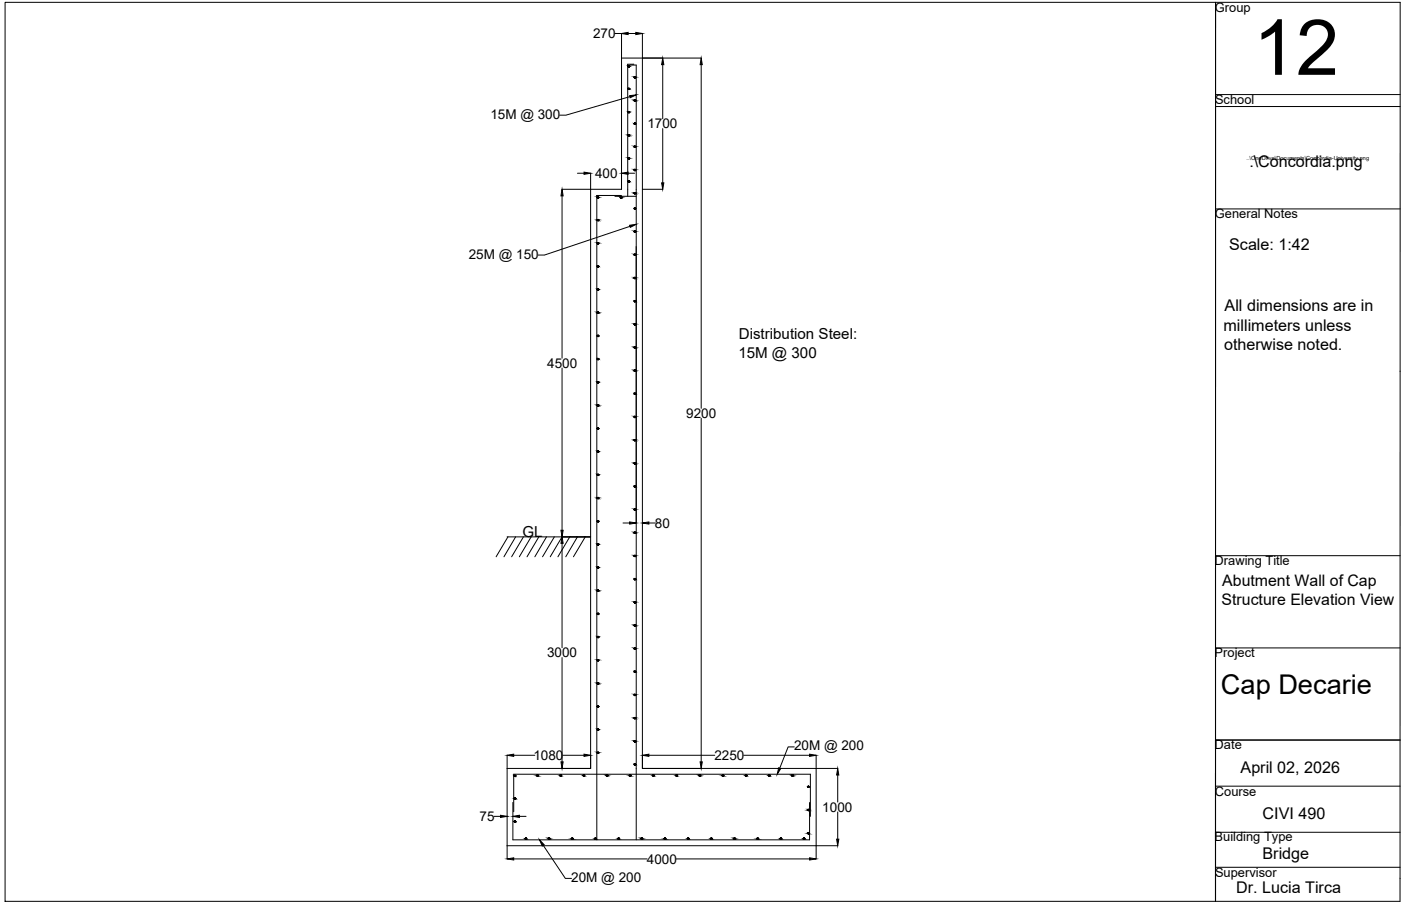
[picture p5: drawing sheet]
<svg xmlns="http://www.w3.org/2000/svg" width="432mm" height="279mm" viewBox="0 0 432 279" stroke-linecap="round" stroke-linejoin="round" font-family="sans-serif">
<defs><g id="words">
<text font-size="23.8" x="386.2" y="23.1">12</text>
<text font-size="8.4" x="376.3" y="213.9">Cap Decarie</text>
<g font-size="5">
<text x="385.1" y="51.5">.\Concordia.png</text>
<text x="378.8" y="77">Scale: 1:42</text>
<text x="377.1" y="101.9">millimeters unless</text>
<text x="377.4" y="96">All dimensions are in</text>
<text x="377.3" y="107.9">otherwise noted.</text>
<text x="382.4" y="238.4">April 02, 2026</text>
<text x="389.1" y="252.5">CIVI 490</text>
<text x="389.1" y="264.8">Bridge</text>
<text x="381" y="275.5">Dr. Lucia Tirca</text>
</g>
<g font-size="4.9">
<text x="376.7" y="180.8">Abutment Wall of Cap</text>
<text x="376.5" y="186.7">Structure Elevation View</text>
</g>
<g font-size="4.7">
<text x="227.7" y="104.7">Distribution Steel:</text>
<text x="227.6" y="110.3">15M @ 300</text>
<text x="161" y="165.5">GL</text>
</g>
<g font-size="4.2">
<text x="182.8" y="11.8">270</text>
<text x="151.1" y="36.6">15M @ 300</text>
<text x="199.5" y="39.6">1700</text>
<text x="183.4" y="54.9">400</text>
<text x="144.5" y="79.8">25M @ 150</text>
<text x="168.7" y="113.5">4500</text>
<text x="211.5" y="128.9">9200</text>
<text x="201.8" y="162.7">80</text>
<text x="168.6" y="202.7">3000</text>
<text x="244.7" y="231.4">20M @ 200</text>
<text x="164.4" y="234.4">1080</text>
<text x="220.2" y="234.4">2250</text>
<text x="253.4" y="250.4">1000</text>
<text x="147.8" y="253.2">75</text>
<text x="199.4" y="266.4">4000</text>
<text x="176.1" y="272">20M @ 200</text>
</g>
<g font-size="4">
<text x="374.4" y="3.6">Group</text>
<text x="374.5" y="32">School</text>
<text x="374.4" y="67.4">General Notes</text>
<text x="374.4" y="174.2">Drawing Title</text>
<text x="374.4" y="202.6">Project</text>
<text x="374.4" y="231.1">Date</text>
<text x="374.4" y="245.4">Course</text>
<text x="374.4" y="259.5">Building Type</text>
<text x="374.5" y="270.3">Supervisor</text>
</g>
<text font-size="1.7" x="384.2" y="49.4">..\OneDrive\Documents\Concordia-University.png</text>
</g></defs>
<!-- layer: 0 -->
<g fill="none" stroke="#000" stroke-width=".31">
<path d="M189.5 10.3h2.1v48.1h-18.4M191.6 17.9h24.5M193.6 10.3h2.4M195.1 19.8h.3M198 10.3v226.7h60.2M204.3 19.9v16.7M216.1 19.9v106M193.5 20.1v.3M194.1 29.8l-19.7 5.7h-1.9M194.2 20.1h1.9M204.3 39.7v16.7M178 53.4h2"/>
<path d="M182 53.4v183.6h-25.7M193.6 53.4h2M198 58.4h6.3M173.2 60.4v50M183.9 60.3v.2M194.1 69.8l-26.3 8.9h-1.9M173.2 113.5v50M216.1 129v106M156.3 165.6h25.7M156.5 165.6l-3.6 6.1M158.9 165.6l-3.6 6.1M161.3 165.6l-3.6 6.1"/>
<path d="M163.7 165.6l-3.6 6.1M166.1 165.6l-3.7 6.1M168.4 165.6l-3.6 6.1M170.9 165.6l-3.7 6.1M173.2 165.6l-3.6 6.1M173.2 167.6v32.1M175.6 165.6l-3.6 6.1M178 165.6l-3.6 6.1M180.4 165.6l-3.7 6.1M173.2 202.8v32.2M156.3 232.9v32M158.3 232.9h6.5"/>
<path d="M173.5 232.9h6.5M200 232.9h20.3M229.2 232.9h20.3M244.8 230.3h-1.9l-2.6 6.6M251.5 232.9v32M258.2 239v8.4M249.5 247.5v11.5M258.2 250.4v8.4M156.3 260.8h101.9M158.3 264.9h41.1M167.4 260.7l6.8 10.2h1.9M208.4 264.9h41.1"/>
<circle cx="193.9" cy="27.4" r=".19"/>
<circle cx="193.9" cy="20.5" r=".19"/>
<circle cx="193.9" cy="34.6" r=".19"/>
<circle cx="195.7" cy="23.9" r=".19"/>
<circle cx="195.7" cy="31" r=".19"/>
<circle cx="195.7" cy="38.1" r=".19"/>
<circle cx="193.9" cy="48.8" r=".19"/>
<circle cx="193.9" cy="56" r=".19"/>
<circle cx="193.9" cy="41.7" r=".19"/>
<circle cx="195.7" cy="59.5" r=".19"/>
<circle cx="195.7" cy="52.4" r=".19"/>
<circle cx="195.7" cy="45.3" r=".19"/>
<circle cx="184.3" cy="67.8" r=".19"/>
<circle cx="184.3" cy="75" r=".19"/>
<circle cx="184.3" cy="60.9" r=".19"/>
<circle cx="191.5" cy="60.9" r=".19"/>
<circle cx="195.7" cy="71.4" r=".19"/>
<circle cx="195.7" cy="78.5" r=".19"/>
<circle cx="195.7" cy="64.3" r=".19"/>
<circle cx="184.3" cy="96.4" r=".19"/>
<circle cx="184.3" cy="82.1" r=".19"/>
<circle cx="184.3" cy="89.3" r=".19"/>
<circle cx="195.7" cy="85.7" r=".19"/>
<circle cx="195.7" cy="92.9" r=".19"/>
<circle cx="184.3" cy="103.6" r=".19"/>
<circle cx="184.3" cy="110.7" r=".19"/>
<circle cx="184.3" cy="117.9" r=".19"/>
<circle cx="195.7" cy="107.1" r=".19"/>
<circle cx="195.7" cy="114.3" r=".19"/>
<circle cx="195.7" cy="100" r=".19"/>
<circle cx="184.3" cy="125" r=".19"/>
<circle cx="184.3" cy="139.3" r=".19"/>
<circle cx="184.3" cy="132.1" r=".19"/>
<circle cx="195.7" cy="121.4" r=".19"/>
<circle cx="195.7" cy="135.7" r=".19"/>
<circle cx="195.7" cy="128.6" r=".19"/>
<circle cx="184.3" cy="153.6" r=".19"/>
<circle cx="184.3" cy="146.5" r=".19"/>
<circle cx="195.7" cy="142.9" r=".19"/>
<circle cx="195.7" cy="150" r=".19"/>
<circle cx="195.7" cy="157.2" r=".19"/>
<circle cx="184.3" cy="160.7" r=".19"/>
<circle cx="184.3" cy="167.9" r=".19"/>
<circle cx="184.3" cy="175" r=".19"/>
<circle cx="195.7" cy="171.4" r=".19"/>
<circle cx="195.7" cy="164.3" r=".19"/>
<circle cx="195.7" cy="178.6" r=".19"/>
<circle cx="184.3" cy="182.1" r=".19"/>
<circle cx="184.3" cy="189.3" r=".19"/>
<circle cx="184.3" cy="196.4" r=".19"/>
<circle cx="195.7" cy="185.7" r=".19"/>
<circle cx="195.7" cy="192.8" r=".19"/>
<circle cx="184.3" cy="210.7" r=".19"/>
<circle cx="184.3" cy="203.6" r=".19"/>
<circle cx="184.3" cy="217.9" r=".19"/>
<circle cx="195.7" cy="207.2" r=".19"/>
<circle cx="195.7" cy="200" r=".19"/>
<circle cx="195.7" cy="214.3" r=".19"/>
<circle cx="158.7" cy="239.2" r=".19"/>
<circle cx="165.7" cy="239.1" r=".19"/>
<circle cx="172.8" cy="239.1" r=".19"/>
<circle cx="180" cy="239.1" r=".19"/>
<circle cx="184.3" cy="225" r=".19"/>
<circle cx="184.3" cy="232.2" r=".19"/>
<circle cx="187.1" cy="239.1" r=".19"/>
<circle cx="194.2" cy="239.1" r=".19"/>
<circle cx="195.7" cy="221.4" r=".19"/>
<circle cx="195.7" cy="228.6" r=".19"/>
<circle cx="195.7" cy="235.7" r=".19"/>
<circle cx="201.4" cy="239.1" r=".19"/>
<circle cx="208.6" cy="239.1" r=".19"/>
<circle cx="215.7" cy="239.1" r=".19"/>
<circle cx="222.8" cy="239.1" r=".19"/>
<circle cx="230" cy="239.1" r=".19"/>
<circle cx="237.1" cy="239.1" r=".19"/>
<circle cx="244.3" cy="239.1" r=".19"/>
<circle cx="158.7" cy="246.2" r=".19"/>
<circle cx="158.7" cy="253.3" r=".19"/>
<circle cx="162.1" cy="258.6" r=".19"/>
<circle cx="169.3" cy="258.6" r=".19"/>
<circle cx="176.4" cy="258.6" r=".19"/>
<circle cx="183.5" cy="258.6" r=".19"/>
<circle cx="190.7" cy="258.6" r=".19"/>
<circle cx="197.8" cy="258.6" r=".19"/>
<circle cx="205" cy="258.6" r=".19"/>
<circle cx="212.1" cy="258.6" r=".19"/>
<circle cx="219.3" cy="258.6" r=".19"/>
<circle cx="226.4" cy="258.6" r=".19"/>
<circle cx="233.5" cy="258.6" r=".19"/>
<circle cx="240.7" cy="258.6" r=".19"/>
<circle cx="247.8" cy="258.6" r=".19"/>
<circle cx="249.2" cy="256.9" r=".19"/>
<circle cx="249.2" cy="242.6" r=".19"/>
<circle cx="249.2" cy="249.8" r=".19"/>
</g>
<!-- layer: rebar -->
<g fill="none" stroke="#000" stroke-width=".31">
<path d="M1.6 .7h373v277.3h-373zM195.1 19.8h-1.6v40.7M196.1 20.1v238.9M189.5 60.5h6.6M191.6 60.3h-7.7v198.7M374.6 64.4h56.9M192 161.3h2.1M198 161.3h.1M200 161.3h2M152.3 251.8h2M156.3 251.8h.1M158.1 251.8h.1"/>
<path d="M158.1 247.5v11.5h91.4M158.3 250.3v-11.5h91.5v13M160.1 251.8h2"/>
</g>
<!-- layer: 0 -->
<g fill="#000" stroke="#000" stroke-width=".31">
<path d="M191.6 10.3l2-.3v.7zM196 10l2 .3-2 .4zM204.3 17.9l.3 2h-.7zM216.1 17.9l.4 2h-.7zM193.8 20.3h.1zM193.8 27.3h.1zM193.8 34.4h.1zM193.8 20.7h.1zM193.8 27.6h.1zM193.8 34.8h.1zM194.1 29.5l2-.2-1.9 .8zM195.6 31.2h.2z"/>
<path d="M195.6 38.3h.2zM195.6 23.7h.2zM195.6 24h.2zM180 53.1l2 .3-2 .4zM191.6 53.4l2-.3v.7zM193.7 48.8h.3zM193.7 41.9h.2zM193.7 49h.2zM193.8 55.8h.1zM193.8 41.5h.1zM193.8 48.7h.1zM193.8 41.9h.1z"/>
<path d="M193.8 49h.1zM193.8 56.2h.1zM195.6 59.7h.2zM195.6 45.1h.2zM195.6 45.5h.2zM195.6 52.6h.2zM203.9 56.4h.7l-.3 2zM173.2 58.4l.4 2h-.7zM184.2 68h.2zM184.2 75.2h.2zM184.2 60.7h.2zM184.2 67.7h.2z"/>
<path d="M184.2 74.8h.2zM184.2 61.1h.2zM191.4 61.1h.2zM194.1 69.5l2-.3-1.8 .9zM195.6 64.5h.2zM195.6 71.3h.2zM195.6 71.6h.2zM195.6 78.8h.2zM184.1 82.2h.4zM184.2 96.6h.2zM184.2 82h.2zM184.2 89.2h.2z"/>
<path d="M184.2 96.3h.2zM184.2 82.3h.2zM184.2 89.5h.2zM195.6 85.9h.2zM195.6 93h.2zM195.6 99.9h.2zM184.1 110.8h.4zM184.2 103.8h.2zM184.2 103.4h.2zM184.2 110.6h.2zM184.2 117.7h.2zM184.2 110.9h.2z"/>
<path d="M184.2 118.1h.2zM195.6 107.3h.2zM195.6 114.5h.2zM195.6 100.2h.2zM184.1 139.4h.4zM184.1 125h.4zM184.2 125.2h.2zM184.2 132.3h.2zM184.2 132h.2zM184.2 139.1h.2zM184.2 124.8h.2zM184.2 139.5h.2z"/>
<path d="M195.6 121.6h.2zM195.6 135.9h.2zM195.6 128.4h.2zM195.6 128.8h.2zM184.1 153.5h.4zM184.2 153.8h.2zM184.2 146.3h.2zM184.2 153.4h.2zM184.2 146.6h.2zM195.6 143h.2zM195.6 150.2h.2zM195.6 157h.2z"/>
<path d="M195.6 157.4h.2zM172.9 163.5h.7l-.4 2.1zM173.2 165.6l.4 2h-.7zM184.1 167.9h.4zM184.2 160.9h.2zM184.2 160.6h.2zM184.2 167.7h.2zM184.2 174.9h.2zM184.2 168.1h.2zM184.2 175.2h.2zM195.6 164.5h.2zM195.6 171.6h.2z"/>
<path d="M195.6 178.8h.2zM184.1 196.5h.4zM184.1 182.1h.4zM184.2 182.3h.2zM184.2 189.5h.2zM184.2 189.1h.2zM184.2 196.3h.2zM184.2 182h.2zM184.2 196.6h.2zM195.6 193h.2zM195.6 185.6h.2zM195.6 185.9h.2z"/>
<path d="M184.1 210.7h.4zM184.2 210.9h.2zM184.2 218.1h.2zM184.2 217.7h.2zM184.2 203.4h.2zM184.2 210.6h.2zM184.2 203.8h.2zM195.6 200.2h.2zM195.6 214.2h.2zM195.6 207.3h.2zM195.6 214.5h.2zM156.3 232.9l2-.3v.7z"/>
<path d="M158.6 239.1h.2zM158.6 239.4h.2zM165.6 239h.1zM172.7 239h.2zM172.7 239.3h.2zM172.9 235h.7l-.4 2zM179.9 239h.1zM180 232.6l2 .3-2 .4zM179.9 239.3h.1zM184.1 225.1h.4zM184.2 224.9h.2zM184.2 232h.2z"/>
<path d="M184.2 225.2h.2zM184.2 232.4h.2zM187 239.3h.2zM194.1 239h.2zM195.6 221.6h.2zM195.6 228.8h.2zM195.6 235.9h.2zM198 232.9l2-.3v.7zM201.3 239h.2zM201.3 239.3h.2zM208.4 239h.2zM208.4 239.3h.2z"/>
<path d="M215.6 239.3h.2zM215.8 235h.7l-.4 2zM222.7 239h.2zM229.9 239h.1zM229.9 239.3h.1zM237 239h.2zM237 239.3h.2zM240 236.8l.6 .2-1 1.8zM244.2 239.3h.1zM249.5 232.6l2 .3-2 .4zM258.2 237l.3 2h-.6zM158.6 246h.2z"/>
<path d="M158.6 253.2h.2zM158.6 246.4h.2zM158.6 253.5h.2zM162 258.4h.2zM162 258.8h.2zM169.2 258.8h.1zM176.3 258.4h.1zM183.4 258.4h.2zM183.4 258.8h.2zM190.6 258.4h.2zM190.6 258.8h.2zM197.7 258.8h.2z"/>
<path d="M204.9 258.4h.1zM212 258.4h.2zM212 258.8h.2zM219.2 258.4h.1zM219.2 258.8h.1zM226.3 258.8h.2zM233.4 258.4h.2zM240.6 258.4h.1zM240.6 258.8h.1zM247.7 258.4h.2zM247.7 258.8h.2zM249 250h.2z"/>
<path d="M249 257.1h.2zM249 242.5h.2zM249 256.8h.2zM257.9 258.8h.6l-.3 2zM156.3 264.9l2-.4v.7zM166.3 259l1.4 1.5-.6 .4zM249.5 264.5l2 .4-2 .3z"/>
<path d="M193.8 20.3h.1zM193.7 20.3h.2z"/>
<path d="M193.8 27.3h.1zM193.7 27.3h.2z"/>
<path d="M193.8 34.4h.1zM193.7 34.4h.2z"/>
<path d="M193.7 20.3l.3 .1zM193.7 20.3l.3 .1z"/>
<path d="M193.7 20.6l.2 .1zM193.7 20.6l.2 .1z"/>
<path d="M193.7 27.3h.3zM193.7 27.3h.3z"/>
<path d="M193.7 27.6h.2zM193.7 27.6h.2z"/>
<path d="M193.7 34.4l.3 .1zM193.7 34.4l.3 .1z"/>
<path d="M193.7 34.7l.2 .1zM193.7 34.7l.2 .1z"/>
<path d="M193.7 20.6h.3zM193.7 20.6h.2z"/>
<path d="M193.7 27.3h.3zM193.7 27.3h.3zM193.7 27.3h.3zM193.7 27.3h.3z"/>
<path d="M193.7 27.6h.3zM193.7 27.6h.2z"/>
<path d="M193.7 34.7h.3zM193.7 34.7h.2z"/>
<path d="M193.7 20.4h.3zM193.7 20.4h.3z"/>
<path d="M193.7 20.4h.3zM193.7 20.4h.3z"/>
<path d="M193.7 20.4h.3zM193.7 20.4h.3z"/>
<path d="M193.6 20.4l.4 .1zM193.6 20.4l.4 .1zM193.6 20.5h.4zM193.6 20.5h.4z"/>
<path d="M193.6 20.5h.4zM193.6 20.5h.4z"/>
<path d="M193.7 20.5l.3 .1zM193.7 20.5l.3 .1z"/>
<path d="M193.7 20.6h.3zM193.7 20.6h.3z"/>
<path d="M193.7 27.3l.3 .1zM193.6 27.4h.4z"/>
<path d="M193.6 27.4h.4zM193.6 27.4h.4z"/>
<path d="M193.6 27.4l.4 .1zM193.6 27.4l.4 .1z"/>
<path d="M193.6 27.5h.4zM193.6 27.5h.4zM193.7 27.5h.3zM193.7 27.5h.3z"/>
<path d="M193.7 27.5h.3zM193.7 27.5l.3 .1z"/>
<path d="M193.7 34.5h.3zM193.7 34.5h.3z"/>
<path d="M193.7 34.5h.3zM193.7 34.5h.3z"/>
<path d="M193.7 34.5h.3zM193.6 34.5h.4z"/>
<path d="M193.6 34.5l.4 .1zM193.6 34.5l.4 .1zM193.6 34.6h.4zM193.6 34.6h.4z"/>
<path d="M193.6 34.6h.4zM193.6 34.6h.4z"/>
<path d="M193.7 34.6l.3 .1zM193.7 34.6l.3 .1z"/>
<path d="M193.7 34.7h.3zM193.7 34.7h.3z"/>
<path d="M195.6 23.7h.2zM195.6 23.7h.2zM195.6 23.7h.2z"/>
<path d="M195.6 23.7h.2zM195.5 23.7h.3zM195.5 23.7h.3zM195.5 23.7h.3z"/>
<path d="M195.6 24h.2zM195.6 24h.2z"/>
<path d="M195.6 30.8h.2zM195.6 30.8h.2z"/>
<path d="M195.6 30.8l.2 .1zM195.6 30.8l.2 .1z"/>
<path d="M195.6 30.9h.2zM195.5 30.9h.3z"/>
<path d="M195.6 38h.2zM195.6 38h.2z"/>
<path d="M195.6 38h.2zM195.6 38h.2z"/>
<path d="M195.6 38h.2zM195.5 38h.3z"/>
<path d="M195.5 23.7l.4 .1zM195.5 23.7l.4 .1z"/>
<path d="M195.5 24h.3zM195.5 24h.3z"/>
<path d="M195.5 24h.3zM195.5 24h.3z"/>
<path d="M195.5 30.9h.3zM195.5 30.9h.3z"/>
<path d="M195.5 30.9h.4zM195.5 30.9h.4zM195.5 30.9h.4zM195.5 30.9h.4z"/>
<path d="M195.5 31.1h.3zM195.5 31.1l.3 .1zM195.6 31.2h.2z"/>
<path d="M195.5 38l.3 .1zM195.5 38l.3 .1z"/>
<path d="M195.5 38.1h.4zM195.5 38.1h.4z"/>
<path d="M195.5 38.2l.3 .1zM195.5 38.2l.3 .1z"/>
<path d="M195.5 38.3h.3zM195.5 38.3h.3zM195.6 38.3h.2z"/>
<path d="M195.5 23.8h.4zM195.5 23.8h.4z"/>
<path d="M195.5 23.8l.4 .1zM195.5 23.8l.4 .1zM195.5 23.9h.4zM195.5 23.9h.4z"/>
<path d="M195.5 23.9h.4zM195.5 23.9h.4z"/>
<path d="M195.5 23.9h.4zM195.5 23.9l.3 .1z"/>
<path d="M195.5 30.9l.4 .1zM195.5 30.9l.4 .1z"/>
<path d="M195.5 31h.4zM195.5 31h.4z"/>
<path d="M195.5 31l.4 .1zM195.5 31l.4 .1z"/>
<path d="M195.5 31.1h.4zM195.5 31.1h.3zM195.5 31.1h.3zM195.5 31.1h.3z"/>
<path d="M195.5 38.1h.4zM195.5 38.1h.4z"/>
<path d="M195.5 38.1h.4zM195.5 38.1h.4z"/>
<path d="M195.5 38.1l.4 .1zM195.5 38.1l.4 .1z"/>
<path d="M195.5 38.2h.4zM195.5 38.2h.4z"/>
<path d="M195.5 38.2h.4zM195.5 38.2h.3z"/>
<path d="M193.8 55.8h.1zM193.7 55.8h.2z"/>
<path d="M193.8 41.5l.1 .1zM193.8 41.5l.1 .1z"/>
<path d="M193.7 41.6h.3zM193.7 41.6h.3z"/>
<path d="M193.8 48.7h.1zM193.8 48.7h.1z"/>
<path d="M193.7 48.7h.3zM193.7 48.7h.3z"/>
<path d="M193.7 55.8l.3 .1zM193.7 55.8l.3 .1z"/>
<path d="M193.7 56.1l.2 .1zM193.7 56.1l.2 .1z"/>
<path d="M193.7 41.6h.3zM193.7 41.6h.3z"/>
<path d="M193.7 41.8h.3zM193.7 41.8h.3z"/>
<path d="M193.7 41.8h.3zM193.7 41.8l.2 .1zM193.7 41.9h.2z"/>
<path d="M193.7 48.7l.3 .1zM193.7 48.7l.3 .1z"/>
<path d="M193.7 49h.3zM193.7 49h.3z"/>
<path d="M193.7 49h.3zM193.7 49h.2zM193.7 49h.2z"/>
<path d="M193.7 55.9h.3zM193.7 55.9h.3zM193.7 55.9h.3zM193.7 55.9h.3z"/>
<path d="M193.7 56.1h.3zM193.7 56.1h.2z"/>
<path d="M193.7 41.6l.3 .1zM193.7 41.6l.3 .1z"/>
<path d="M193.7 41.7h.3zM193.6 41.7h.4zM193.6 41.7h.4zM193.6 41.7h.4z"/>
<path d="M193.6 41.7h.4zM193.6 41.7h.4z"/>
<path d="M193.6 41.7l.4 .1zM193.6 41.7l.4 .1z"/>
<path d="M193.7 41.8h.3zM193.7 41.8h.3z"/>
<path d="M193.7 48.8h.3zM193.7 48.8h.3zM193.6 48.8h.4z"/>
<path d="M193.6 48.8l.4 .1zM193.6 48.8l.4 .1z"/>
<path d="M193.6 48.9h.4zM193.6 48.9h.4z"/>
<path d="M193.6 48.9h.4zM193.6 48.9h.4z"/>
<path d="M193.7 48.9l.3 .1zM193.7 48.9l.3 .1z"/>
<path d="M193.7 55.9l.3 .1zM193.6 56h.4z"/>
<path d="M193.6 56h.4zM193.6 56h.4z"/>
<path d="M193.6 56h.4zM193.6 56h.4z"/>
<path d="M193.6 56l.4 .1zM193.6 56l.4 .1zM193.7 56.1h.3zM193.7 56.1h.3z"/>
<path d="M193.7 56.1h.3zM193.7 56.1h.3z"/>
<path d="M195.6 45.1h.2zM195.6 45.1h.2zM195.6 45.1h.2z"/>
<path d="M195.6 45.1l.2 .1zM195.5 45.2h.3zM195.5 45.2h.3zM195.5 45.2h.3z"/>
<path d="M195.6 45.4l.2 .1zM195.6 45.4l.2 .1z"/>
<path d="M195.6 52.2h.2zM195.6 52.2h.2z"/>
<path d="M195.6 52.2l.2 .1zM195.6 52.2l.2 .1z"/>
<path d="M195.6 52.3h.2zM195.5 52.3h.3z"/>
<path d="M195.6 52.6h.2zM195.6 52.6h.2z"/>
<path d="M195.6 59.4h.2zM195.6 59.4h.2z"/>
<path d="M195.6 59.4h.2zM195.6 59.4h.2z"/>
<path d="M195.6 59.4h.2zM195.5 59.4h.3z"/>
<path d="M195.5 45.2h.4zM195.5 45.2h.4z"/>
<path d="M195.5 45.4h.3zM195.5 45.4h.3z"/>
<path d="M195.5 45.4h.3zM195.5 45.4h.3z"/>
<path d="M195.5 52.3h.3zM195.5 52.3h.3z"/>
<path d="M195.5 52.3l.4 .1zM195.5 52.3l.4 .1z"/>
<path d="M195.5 52.5l.3 .1zM195.5 52.5l.3 .1z"/>
<path d="M195.5 52.6h.3zM195.5 52.6h.3z"/>
<path d="M195.5 59.4l.3 .1zM195.5 59.4l.3 .1z"/>
<path d="M195.5 59.5h.4zM195.5 59.5h.4zM195.5 59.5h.4zM195.5 59.5h.4z"/>
<path d="M195.5 59.7h.3zM195.5 59.7h.3zM195.6 59.7h.2z"/>
<path d="M195.5 45.2l.4 .1zM195.5 45.2l.4 .1z"/>
<path d="M195.5 45.3h.4zM195.5 45.3h.4z"/>
<path d="M195.5 45.3h.4zM195.5 45.3h.4zM195.5 45.3h.4zM195.5 45.3h.4z"/>
<path d="M195.5 45.3h.4zM195.5 45.3l.3 .1z"/>
<path d="M195.5 52.4h.4zM195.5 52.4h.4z"/>
<path d="M195.5 52.4l.4 .1zM195.5 52.4l.4 .1zM195.5 52.5h.4zM195.5 52.5h.4z"/>
<path d="M195.5 52.5h.4zM195.5 52.5h.4z"/>
<path d="M195.5 52.5h.4zM195.5 52.5h.3z"/>
<path d="M195.5 59.5l.4 .1zM195.5 59.5l.4 .1z"/>
<path d="M195.5 59.6h.4zM195.5 59.6h.4z"/>
<path d="M195.5 59.6h.4zM195.5 59.6h.4z"/>
<path d="M195.5 59.6h.4zM195.5 59.6l.3 .1zM195.5 59.7h.3zM195.5 59.7h.3z"/>
<path d="M184.1 60.8h.4zM184.1 60.8h.4z"/>
<path d="M184.1 61h.4zM184.1 61h.4z"/>
<path d="M184.2 60.7l.2 .1zM184.2 60.7l.2 .1z"/>
<path d="M184.2 60.8h.2zM184.1 60.8h.3z"/>
<path d="M184.2 61.1h.2zM184.2 61.1h.2z"/>
<path d="M184.2 67.7h.2zM184.2 67.7h.2z"/>
<path d="M184.2 67.7h.2zM184.1 67.7h.3z"/>
<path d="M184.2 74.8l.2 .1zM184.2 74.8l.2 .1z"/>
<path d="M184.2 74.9h.2zM184.1 74.9h.3z"/>
<path d="M184.1 60.8h.4zM184.1 60.8h.4z"/>
<path d="M184.1 61h.3zM184.1 61l.3 .1z"/>
<path d="M184.1 67.7l.4 .1zM184.1 67.7l.4 .1z"/>
<path d="M184.1 68h.3zM184.1 68h.4z"/>
<path d="M184.1 68h.3zM184.1 68h.3zM184.2 68h.2z"/>
<path d="M184.1 74.9h.4zM184.1 74.9h.4zM184.1 74.9h.4zM184.1 74.9h.4z"/>
<path d="M184.1 75.1h.3zM184.1 75.1l.3 .1zM184.2 75.2h.2z"/>
<path d="M184.1 60.8l.4 .1zM184.1 60.9h.4z"/>
<path d="M184.1 60.9h.4zM184.1 60.9h.4z"/>
<path d="M184.1 60.9l.4 .1zM184.1 60.9l.4 .1z"/>
<path d="M184.1 61h.4zM184.1 61h.4z"/>
<path d="M184.1 61h.4zM184.1 61h.3z"/>
<path d="M184.1 67.8h.4zM184.1 67.8h.4z"/>
<path d="M184.1 67.8l.4 .1zM184.1 67.9h.4zM184.1 67.9h.4zM184.1 67.9h.4z"/>
<path d="M184.1 67.9h.4zM184.1 67.9h.4z"/>
<path d="M184.1 67.9h.4zM184.1 67.9h.4z"/>
<path d="M184.1 67.9l.4 .1zM184.1 67.9l.4 .1z"/>
<path d="M184.1 74.9l.4 .1zM184.1 74.9l.4 .1z"/>
<path d="M184.1 75h.4zM184.1 75h.4z"/>
<path d="M184.1 75l.4 .1zM184.1 75l.4 .1z"/>
<path d="M184.1 75.1h.4zM184.1 75.1h.4zM184.1 75.1h.4zM184.1 75.1h.4z"/>
<path d="M184.1 75.1h.4zM184.1 75.1h.3z"/>
<path d="M191.4 60.7h.2zM191.4 60.7h.2z"/>
<path d="M191.4 60.7l.2 .1zM191.4 60.7l.2 .1z"/>
<path d="M191.3 60.8h.3zM191.3 60.8h.3z"/>
<path d="M191.3 61.1h.3zM191.3 61.1h.3z"/>
<path d="M191.3 60.8h.3zM191.3 60.8h.3z"/>
<path d="M191.3 60.8h.3zM191.3 60.8h.3z"/>
<path d="M191.3 61h.3zM191.3 61h.3z"/>
<path d="M191.3 61h.3zM191.3 61l.3 .1z"/>
<path d="M191.3 60.8l.3 .1zM191.3 60.8l.3 .1z"/>
<path d="M191.3 60.9h.3zM191.3 60.9h.3z"/>
<path d="M191.3 60.9l.3 .1zM191.3 60.9l.3 .1z"/>
<path d="M191.3 61h.3zM191.3 61h.3z"/>
<path d="M191.3 61h.3zM191.3 61h.3z"/>
<path d="M195.6 71.2l.2 .1zM195.6 71.2l.2 .1zM195.6 71.3h.2z"/>
<path d="M195.6 64.1h.2zM195.6 64.1h.2z"/>
<path d="M195.6 64.1h.2zM195.6 64.1h.2z"/>
<path d="M195.6 64.1l.2 .1zM195.6 64.1l.2 .1z"/>
<path d="M195.6 71.3h.2zM195.6 71.3h.2zM195.5 71.3h.3zM195.5 71.3h.3z"/>
<path d="M195.6 71.6h.2zM195.6 71.6h.2z"/>
<path d="M195.6 78.4h.2zM195.6 78.4h.2z"/>
<path d="M195.6 78.4h.2zM195.6 78.4h.2z"/>
<path d="M195.6 78.4h.2zM195.5 78.4h.3z"/>
<path d="M195.6 78.7l.2 .1zM195.6 78.7l.2 .1z"/>
<path d="M195.5 64.2h.3zM195.5 64.2h.3z"/>
<path d="M195.5 64.2h.4zM195.5 64.2h.4z"/>
<path d="M195.5 64.4h.3zM195.5 64.4h.3z"/>
<path d="M195.5 64.4h.3zM195.5 64.4l.3 .1zM195.6 64.5h.2z"/>
<path d="M195.5 71.3l.4 .1zM195.5 71.3l.4 .1z"/>
<path d="M195.5 71.5l.3 .1zM195.5 71.5l.3 .1z"/>
<path d="M195.5 71.6h.3zM195.5 71.6h.3z"/>
<path d="M195.5 78.4l.3 .1zM195.5 78.4l.3 .1z"/>
<path d="M195.5 78.5h.4zM195.5 78.5h.4z"/>
<path d="M195.5 78.7h.3zM195.5 78.7h.3z"/>
<path d="M195.5 78.7h.3zM195.5 78.7h.3z"/>
<path d="M195.5 64.2l.4 .1zM195.5 64.2l.4 .1z"/>
<path d="M195.5 64.3h.4zM195.5 64.3h.4z"/>
<path d="M195.5 64.3h.4zM195.5 64.3h.4z"/>
<path d="M195.5 64.3l.4 .1zM195.5 64.3l.4 .1z"/>
<path d="M195.5 64.4h.4zM195.5 64.4h.3z"/>
<path d="M195.5 71.4h.4zM195.5 71.4h.4z"/>
<path d="M195.5 71.4l.4 .1zM195.5 71.4l.4 .1z"/>
<path d="M195.5 71.5h.4zM195.5 71.5h.4zM195.5 71.5h.4zM195.5 71.5h.4z"/>
<path d="M195.5 71.5h.4zM195.5 71.5h.3z"/>
<path d="M195.5 78.5l.4 .1zM195.5 78.5l.4 .1zM195.5 78.6h.4zM195.5 78.6h.4z"/>
<path d="M195.5 78.6h.4zM195.5 78.6h.4z"/>
<path d="M195.5 78.6l.4 .1zM195.5 78.6l.4 .1z"/>
<path d="M195.5 78.7h.4zM195.5 78.7h.3z"/>
<path d="M184.2 82h.2zM184.2 82h.2z"/>
<path d="M184.2 89.2h.2zM184.2 89.2h.2z"/>
<path d="M184.2 82h.2zM184.2 82h.2z"/>
<path d="M184.2 82.3h.2zM184.2 82.3h.2z"/>
<path d="M184.2 89.2h.2zM184.2 89.2h.2z"/>
<path d="M184.2 89.5h.2zM184.2 89.5h.2z"/>
<path d="M184.2 96.3h.2zM184.2 96.3h.2z"/>
<path d="M184.2 96.3h.2zM184.1 96.3h.3z"/>
<path d="M184.1 82.3h.3zM184.1 82.3h.3z"/>
<path d="M184.1 89.5h.3zM184.1 89.5h.3z"/>
<path d="M184.1 96.3l.4 .1zM184.1 96.3l.4 .1z"/>
<path d="M184.1 96.6h.3zM184.1 96.6h.4z"/>
<path d="M184.1 96.6h.3zM184.1 96.6h.3zM184.2 96.6h.2z"/>
<path d="M184.1 82h.4zM184.1 82h.4z"/>
<path d="M184.1 82l.4 .1zM184.1 82l.4 .1z"/>
<path d="M184.1 82.1h.4zM184.1 82.1h.4z"/>
<path d="M184.1 82.1l.4 .1zM184.1 82.1l.4 .1z"/>
<path d="M184.1 82.2h.4zM184.1 82.2h.4zM184.1 82.2h.4z"/>
<path d="M184.1 82.2l.4 .1zM184.1 82.2l.4 .1z"/>
<path d="M184.1 82.3h.4zM184.1 82.3h.3z"/>
<path d="M184.1 89.2h.4zM184.1 89.2h.4z"/>
<path d="M184.1 89.2h.4zM184.1 89.2h.4z"/>
<path d="M184.1 89.2l.4 .1zM184.1 89.2l.4 .1z"/>
<path d="M184.1 89.3h.4zM184.1 89.3h.4zM184.1 89.3h.4zM184.1 89.3h.4z"/>
<path d="M184.1 89.3l.4 .1zM184.1 89.3l.4 .1z"/>
<path d="M184.1 89.4h.4zM184.1 89.4h.4z"/>
<path d="M184.1 89.4h.4zM184.1 89.4l.3 .1z"/>
<path d="M184.1 96.4h.4zM184.1 96.4h.4z"/>
<path d="M184.1 96.4h.4zM184.1 96.4h.4zM184.1 96.4h.4zM184.1 96.4h.4z"/>
<path d="M184.1 96.4l.4 .1zM184.1 96.4l.4 .1z"/>
<path d="M184.1 96.5h.4zM184.1 96.5h.4z"/>
<path d="M184.1 96.5l.4 .1zM184.1 96.5l.4 .1z"/>
<path d="M195.6 99.8l.2 .1zM195.6 99.8l.2 .1zM195.6 99.9h.2z"/>
<path d="M195.6 85.6h.2zM195.6 85.6h.2z"/>
<path d="M195.6 85.6h.2zM195.6 85.6h.2z"/>
<path d="M195.6 85.6h.2zM195.5 85.6h.3z"/>
<path d="M195.6 92.7h.2zM195.6 92.7h.2z"/>
<path d="M195.6 92.7h.2zM195.6 92.7h.2z"/>
<path d="M195.6 92.7l.2 .1zM195.6 92.7l.2 .1z"/>
<path d="M195.6 99.9h.2zM195.6 99.9h.2zM195.5 99.9h.3zM195.5 99.9h.3z"/>
<path d="M195.5 85.6h.3zM195.5 85.6h.3z"/>
<path d="M195.5 85.6l.4 .1zM195.5 85.6l.4 .1zM195.5 85.7h.4zM195.5 85.7h.4z"/>
<path d="M195.5 85.9h.3zM195.5 85.9h.3zM195.6 85.9h.2z"/>
<path d="M195.5 92.8h.3zM195.5 92.8h.3z"/>
<path d="M195.5 92.8h.4zM195.5 92.8h.4z"/>
<path d="M195.5 93h.3zM195.5 93h.3z"/>
<path d="M195.5 93h.3zM195.5 93h.3zM195.6 93h.2z"/>
<path d="M195.5 99.9h.4zM195.5 99.9h.4z"/>
<path d="M195.5 85.7h.4zM195.5 85.7h.4z"/>
<path d="M195.5 85.7l.4 .1zM195.5 85.7l.4 .1z"/>
<path d="M195.5 85.8h.4zM195.5 85.8h.4z"/>
<path d="M195.5 85.8h.4zM195.5 85.8l.3 .1zM195.5 85.9h.3zM195.5 85.9h.3z"/>
<path d="M195.5 92.8h.4zM195.5 92.8h.4z"/>
<path d="M195.5 92.8l.4 .1zM195.5 92.8l.4 .1z"/>
<path d="M195.5 92.9h.4zM195.5 92.9h.4z"/>
<path d="M195.5 92.9l.4 .1zM195.5 92.9l.4 .1z"/>
<path d="M195.5 93h.4zM195.5 93h.3z"/>
<path d="M195.5 99.9l.4 .1zM195.5 99.9l.4 .1z"/>
<path d="M195.5 100h.4zM195.5 100h.4z"/>
<path d="M184.2 103.4h.2zM184.2 103.4h.2z"/>
<path d="M184.2 110.6h.2zM184.2 110.6h.2z"/>
<path d="M184.2 117.7h.2zM184.2 117.7h.2z"/>
<path d="M184.2 103.4l.2 .1zM184.2 103.4l.2 .1z"/>
<path d="M184.2 110.6h.2zM184.2 110.6h.2z"/>
<path d="M184.2 110.9h.2zM184.2 110.9h.2z"/>
<path d="M184.2 117.7l.2 .1zM184.2 117.7l.2 .1z"/>
<path d="M184.2 118l.2 .1zM184.2 118l.2 .1z"/>
<path d="M184.1 103.5h.4zM184.1 103.5h.4zM184.1 103.5h.4zM184.1 103.5h.4z"/>
<path d="M184.1 103.7h.3zM184.1 103.7l.3 .1zM184.2 103.8h.2z"/>
<path d="M184.1 110.9h.3zM184.1 110.9h.3z"/>
<path d="M184.1 118h.3zM184.1 118h.3z"/>
<path d="M184.1 103.5h.4zM184.1 103.5h.4z"/>
<path d="M184.1 103.5l.4 .1zM184.1 103.5l.4 .1z"/>
<path d="M184.1 103.6h.4zM184.1 103.6h.4z"/>
<path d="M184.1 103.6l.4 .1zM184.1 103.6l.4 .1zM184.1 103.7h.4zM184.1 103.7h.4z"/>
<path d="M184.1 103.7h.4zM184.1 103.7h.3z"/>
<path d="M184.1 110.6h.4zM184.1 110.6h.4z"/>
<path d="M184.1 110.6l.4 .1zM184.1 110.6l.4 .1z"/>
<path d="M184.1 110.7h.4zM184.1 110.7h.4z"/>
<path d="M184.1 110.7h.4zM184.1 110.7h.4z"/>
<path d="M184.1 110.7l.4 .1zM184.1 110.7l.4 .1zM184.1 110.8h.4z"/>
<path d="M184.1 110.8h.4zM184.1 110.8h.4z"/>
<path d="M184.1 110.8h.4zM184.1 110.8l.3 .1z"/>
<path d="M184.1 117.8h.4zM184.1 117.8h.4z"/>
<path d="M184.1 117.8h.4zM184.1 117.8h.4z"/>
<path d="M184.1 117.8l.4 .1zM184.1 117.8l.4 .1z"/>
<path d="M184.1 117.9h.4zM184.1 117.9h.4zM184.1 117.9h.4zM184.1 117.9h.4z"/>
<path d="M184.1 117.9h.4zM184.1 117.9h.4z"/>
<path d="M184.1 117.9l.4 .1zM184.1 117.9l.4 .1z"/>
<path d="M184.1 118h.4zM184.1 118h.3z"/>
<path d="M195.6 100.2h.2zM195.6 100.2h.2z"/>
<path d="M195.6 107h.2zM195.6 107h.2z"/>
<path d="M195.6 107h.2zM195.6 107h.2z"/>
<path d="M195.6 107h.2zM195.5 107h.3z"/>
<path d="M195.6 114.1h.2zM195.6 114.1h.2z"/>
<path d="M195.6 114.1l.2 .1zM195.6 114.1l.2 .1z"/>
<path d="M195.6 114.2h.2zM195.5 114.2h.3z"/>
<path d="M195.5 100.1l.3 .1zM195.5 100.1l.3 .1z"/>
<path d="M195.5 100.2h.3zM195.5 100.2h.3z"/>
<path d="M195.5 107l.3 .1zM195.5 107l.3 .1z"/>
<path d="M195.5 107.1h.4zM195.5 107.1h.4z"/>
<path d="M195.5 107.3h.3zM195.5 107.3h.3zM195.6 107.3h.2z"/>
<path d="M195.5 114.2h.3zM195.5 114.2h.3z"/>
<path d="M195.5 114.2l.4 .1zM195.5 114.2l.4 .1zM195.5 114.3h.4zM195.5 114.3h.4z"/>
<path d="M195.5 114.4h.3zM195.5 114.4l.3 .1zM195.6 114.5h.2z"/>
<path d="M195.5 100l.4 .1zM195.5 100l.4 .1zM195.5 100.1h.4zM195.5 100.1h.4z"/>
<path d="M195.5 100.1h.4zM195.5 100.1h.3z"/>
<path d="M195.5 107.1h.4zM195.5 107.1h.4zM195.5 107.1h.4zM195.5 107.1h.4z"/>
<path d="M195.5 107.1l.4 .1zM195.5 107.1l.4 .1z"/>
<path d="M195.5 107.2h.4zM195.5 107.2h.4z"/>
<path d="M195.5 107.2h.4zM195.5 107.2l.3 .1zM195.5 107.3h.3zM195.5 107.3h.3z"/>
<path d="M195.5 114.3h.4zM195.5 114.3h.4z"/>
<path d="M195.5 114.3h.4zM195.5 114.3h.4z"/>
<path d="M195.5 114.3l.4 .1zM195.5 114.3l.4 .1z"/>
<path d="M195.5 114.4h.4zM195.5 114.4h.3zM195.5 114.4h.3zM195.5 114.4h.3z"/>
<path d="M184.2 132h.2zM184.2 132h.2z"/>
<path d="M184.2 124.8l.2 .1zM184.2 124.8l.2 .1z"/>
<path d="M184.2 124.9h.2zM184.1 124.9h.3z"/>
<path d="M184.2 132h.2zM184.2 132h.2z"/>
<path d="M184.2 139.1l.2 .1zM184.2 139.1l.2 .1z"/>
<path d="M184.2 139.4l.2 .1zM184.2 139.4l.2 .1z"/>
<path d="M184.1 124.9h.4zM184.1 124.9h.4z"/>
<path d="M184.1 125.1h.3zM184.1 125.1h.4z"/>
<path d="M184.1 125.1h.3zM184.1 125.1l.3 .1zM184.2 125.2h.2z"/>
<path d="M184.1 132l.4 .1zM184.1 132l.4 .1zM184.1 132.1h.4zM184.1 132.1h.4z"/>
<path d="M184.1 132.3h.3zM184.1 132.3h.3zM184.2 132.3h.2z"/>
<path d="M184.1 139.4h.3zM184.1 139.4h.3z"/>
<path d="M184.1 124.9l.4 .1zM184.1 124.9l.4 .1zM184.1 125h.4z"/>
<path d="M184.1 125h.4zM184.1 125h.4z"/>
<path d="M184.1 125l.4 .1zM184.1 125l.4 .1z"/>
<path d="M184.1 125.1h.4zM184.1 125.1h.4z"/>
<path d="M184.1 125.1h.4zM184.1 125.1h.4z"/>
<path d="M184.1 132.1h.4zM184.1 132.1h.4z"/>
<path d="M184.1 132.1l.4 .1zM184.1 132.1l.4 .1z"/>
<path d="M184.1 132.2h.4zM184.1 132.2h.4z"/>
<path d="M184.1 132.2h.4zM184.1 132.2h.4zM184.1 132.2h.4zM184.1 132.2h.4z"/>
<path d="M184.1 132.2h.4zM184.1 132.2l.3 .1z"/>
<path d="M184.1 139.2h.4zM184.1 139.2h.4z"/>
<path d="M184.1 139.2h.4zM184.1 139.2h.4z"/>
<path d="M184.1 139.2l.4 .1zM184.1 139.2l.4 .1z"/>
<path d="M184.1 139.3h.4zM184.1 139.3h.4z"/>
<path d="M184.1 139.3l.4 .1zM184.1 139.3l.4 .1zM184.1 139.4h.4z"/>
<path d="M184.1 139.4h.4zM184.1 139.4h.4z"/>
<path d="M184.1 139.4h.4zM184.1 139.4h.3z"/>
<path d="M195.6 128.4h.2zM195.6 128.4h.2zM195.6 128.4h.2z"/>
<path d="M195.6 121.3h.2zM195.6 121.3h.2z"/>
<path d="M195.6 121.3h.2zM195.6 121.3h.2z"/>
<path d="M195.6 121.3h.2zM195.6 121.3h.2z"/>
<path d="M195.6 128.4l.2 .1zM195.6 128.4l.2 .1zM195.5 128.5h.3zM195.5 128.5h.3z"/>
<path d="M195.6 128.7l.2 .1zM195.6 128.7l.2 .1z"/>
<path d="M195.6 135.6h.2zM195.6 135.6h.2z"/>
<path d="M195.6 135.6h.2zM195.6 135.6h.2z"/>
<path d="M195.6 135.6h.2zM195.5 135.6h.3z"/>
<path d="M195.5 121.3l.3 .1zM195.5 121.3l.3 .1z"/>
<path d="M195.5 121.4h.4zM195.5 121.4h.4z"/>
<path d="M195.5 121.5l.3 .1zM195.5 121.5l.3 .1z"/>
<path d="M195.5 121.6h.3zM195.5 121.6h.3zM195.6 121.6h.2z"/>
<path d="M195.5 128.5h.4zM195.5 128.5h.4z"/>
<path d="M195.5 128.7h.3zM195.5 128.7h.3z"/>
<path d="M195.5 128.7h.3zM195.5 128.7h.3z"/>
<path d="M195.5 135.6h.3zM195.5 135.6h.3z"/>
<path d="M195.5 135.6l.4 .1zM195.5 135.6l.4 .1z"/>
<path d="M195.5 135.8h.3zM195.5 135.8l.3 .1zM195.6 135.9h.2z"/>
<path d="M195.5 121.4h.4zM195.5 121.4h.4z"/>
<path d="M195.5 121.4l.4 .1zM195.5 121.4l.4 .1z"/>
<path d="M195.5 121.5h.4zM195.5 121.5h.4z"/>
<path d="M195.5 121.5h.4zM195.5 121.5h.4z"/>
<path d="M195.5 121.5h.4zM195.5 121.5h.3z"/>
<path d="M195.5 128.5l.4 .1zM195.5 128.5l.4 .1z"/>
<path d="M195.5 128.6h.4zM195.5 128.6h.4z"/>
<path d="M195.5 128.6l.4 .1zM195.5 128.6l.4 .1zM195.5 128.7h.4zM195.5 128.7h.4z"/>
<path d="M195.5 128.7h.4zM195.5 128.7h.3z"/>
<path d="M195.5 135.7h.4zM195.5 135.7h.4zM195.5 135.7h.4zM195.5 135.7h.4z"/>
<path d="M195.5 135.7l.4 .1zM195.5 135.7l.4 .1z"/>
<path d="M195.5 135.8h.4zM195.5 135.8h.4z"/>
<path d="M195.5 135.8h.4zM195.5 135.8h.3zM195.5 135.8h.3zM195.5 135.8h.3z"/>
<path d="M184.2 146.3h.2zM184.2 146.3h.2z"/>
<path d="M184.2 146.3h.2zM184.2 146.3h.2z"/>
<path d="M184.2 146.6h.2zM184.2 146.6h.2z"/>
<path d="M184.2 153.4l.2 .1zM184.2 153.4l.2 .1z"/>
<path d="M184.2 153.5h.2zM184.1 153.5h.3z"/>
<path d="M184.1 146.6h.3zM184.1 146.6h.3z"/>
<path d="M184.1 153.5h.4zM184.1 153.5h.4z"/>
<path d="M184.1 153.7h.3zM184.1 153.7h.4z"/>
<path d="M184.1 153.7h.3zM184.1 153.7l.3 .1zM184.2 153.8h.2z"/>
<path d="M184.1 146.3h.4zM184.1 146.3h.4z"/>
<path d="M184.1 146.3l.4 .1zM184.1 146.3l.4 .1z"/>
<path d="M184.1 146.4h.4zM184.1 146.4h.4z"/>
<path d="M184.1 146.4l.4 .1zM184.1 146.4l.4 .1zM184.1 146.5h.4zM184.1 146.5h.4z"/>
<path d="M184.1 146.5h.4zM184.1 146.5h.4z"/>
<path d="M184.1 146.5l.4 .1zM184.1 146.5l.4 .1z"/>
<path d="M184.1 146.6h.4zM184.1 146.6h.3z"/>
<path d="M184.1 153.5h.4zM184.1 153.5h.4zM184.1 153.5h.4z"/>
<path d="M184.1 153.5l.4 .1zM184.1 153.5l.4 .1z"/>
<path d="M184.1 153.6h.4zM184.1 153.6h.4z"/>
<path d="M184.1 153.6l.4 .1zM184.1 153.6l.4 .1z"/>
<path d="M184.1 153.7h.4zM184.1 153.7h.4z"/>
<path d="M195.6 157h.2zM195.6 157h.2zM195.6 157h.2z"/>
<path d="M195.6 142.7h.2zM195.6 142.7h.2z"/>
<path d="M195.6 142.7h.2zM195.6 142.7h.2z"/>
<path d="M195.6 142.7h.2zM195.5 142.7h.3z"/>
<path d="M195.6 149.9h.2zM195.6 149.9h.2z"/>
<path d="M195.6 149.9h.2zM195.6 149.9h.2z"/>
<path d="M195.6 149.9h.2zM195.6 149.9h.2z"/>
<path d="M195.6 157l.2 .1zM195.5 157.1h.3zM195.5 157.1h.3zM195.5 157.1h.3z"/>
<path d="M195.6 157.3l.2 .1zM195.6 157.3l.2 .1z"/>
<path d="M195.5 142.7l.3 .1zM195.5 142.7l.3 .1z"/>
<path d="M195.5 142.8h.4zM195.5 142.8h.4zM195.5 142.8h.4zM195.5 142.8h.4z"/>
<path d="M195.5 143h.3zM195.5 143h.3zM195.6 143h.2z"/>
<path d="M195.5 149.9h.3zM195.5 149.9h.3z"/>
<path d="M195.5 149.9h.4zM195.5 149.9h.4z"/>
<path d="M195.5 150.1l.3 .1zM195.5 150.1l.3 .1z"/>
<path d="M195.5 150.2h.3zM195.5 150.2h.3zM195.6 150.2h.2z"/>
<path d="M195.5 157.1h.4zM195.5 157.1h.4z"/>
<path d="M195.5 157.3h.3zM195.5 157.3h.3z"/>
<path d="M195.5 157.3h.3zM195.5 157.3h.3z"/>
<path d="M195.5 142.8l.4 .1zM195.5 142.8l.4 .1z"/>
<path d="M195.5 142.9h.4zM195.5 142.9h.4z"/>
<path d="M195.5 142.9l.4 .1zM195.5 142.9l.4 .1z"/>
<path d="M195.5 143h.4zM195.5 143h.3zM195.5 143h.3zM195.5 143h.3z"/>
<path d="M195.5 149.9l.4 .1zM195.5 149.9l.4 .1z"/>
<path d="M195.5 150h.4zM195.5 150h.4z"/>
<path d="M195.5 150l.4 .1zM195.5 150l.4 .1z"/>
<path d="M195.5 150.1h.4zM195.5 150.1h.4z"/>
<path d="M195.5 150.1h.4zM195.5 150.1h.3z"/>
<path d="M195.5 157.1h.4zM195.5 157.1h.4z"/>
<path d="M195.5 157.1l.4 .1zM195.5 157.1l.4 .1z"/>
<path d="M195.5 157.2h.4zM195.5 157.2h.4zM195.5 157.2h.4zM195.5 157.2h.4z"/>
<path d="M195.5 157.2h.4zM195.5 157.2l.3 .1z"/>
<path d="M184.2 160.6h.2zM184.2 160.6h.2z"/>
<path d="M184.2 174.9h.2zM184.2 174.9h.2z"/>
<path d="M184.2 160.6h.2zM184.2 160.6h.2z"/>
<path d="M184.2 167.7l.2 .1zM184.2 167.7l.2 .1z"/>
<path d="M184.2 168l.2 .1zM184.2 168l.2 .1z"/>
<path d="M184.2 174.9h.2zM184.2 174.9h.2z"/>
<path d="M184.2 175.2h.2zM184.2 175.2h.2z"/>
<path d="M184.1 160.6l.4 .1zM184.1 160.6l.4 .1zM184.1 160.7h.4zM184.1 160.7h.4z"/>
<path d="M184.1 160.9h.3zM184.1 160.9h.3zM184.2 160.9h.2z"/>
<path d="M184.1 168h.3zM184.1 168h.3z"/>
<path d="M184.1 175.2h.3zM184.1 175.2h.3z"/>
<path d="M184.1 160.7h.4zM184.1 160.7h.4z"/>
<path d="M184.1 160.7h.4zM184.1 160.7h.4z"/>
<path d="M184.1 160.7l.4 .1zM184.1 160.7l.4 .1z"/>
<path d="M184.1 160.8h.4zM184.1 160.8h.4zM184.1 160.8h.4zM184.1 160.8h.4z"/>
<path d="M184.1 160.8h.4zM184.1 160.8l.3 .1z"/>
<path d="M184.1 167.8h.4zM184.1 167.8h.4z"/>
<path d="M184.1 167.8h.4zM184.1 167.8h.4z"/>
<path d="M184.1 167.8l.4 .1zM184.1 167.8l.4 .1z"/>
<path d="M184.1 167.9h.4zM184.1 167.9h.4z"/>
<path d="M184.1 167.9h.4zM184.1 167.9h.4zM184.1 167.9h.4z"/>
<path d="M184.1 167.9l.4 .1zM184.1 167.9l.4 .1z"/>
<path d="M184.1 168h.4zM184.1 168h.3z"/>
<path d="M184.1 174.9h.4zM184.1 174.9h.4z"/>
<path d="M184.1 174.9l.4 .1zM184.1 174.9l.4 .1z"/>
<path d="M184.1 175h.4zM184.1 175h.4z"/>
<path d="M184.1 175h.4zM184.1 175h.4zM184.1 175h.4zM184.1 175h.4z"/>
<path d="M184.1 175l.4 .1zM184.1 175l.4 .1z"/>
<path d="M184.1 175.1h.4zM184.1 175.1h.4z"/>
<path d="M184.1 175.1h.4zM184.1 175.1l.3 .1z"/>
<path d="M195.6 164.1h.2zM195.6 164.1h.2z"/>
<path d="M195.6 164.1l.2 .1zM195.6 164.1l.2 .1z"/>
<path d="M195.6 164.2h.2zM195.5 164.2h.3z"/>
<path d="M195.6 171.3h.2zM195.6 171.3h.2z"/>
<path d="M195.6 171.3h.2zM195.6 171.3h.2z"/>
<path d="M195.6 171.3h.2zM195.5 171.3h.3z"/>
<path d="M195.6 178.4h.2zM195.6 178.4h.2z"/>
<path d="M195.6 178.4h.2zM195.6 178.4h.2z"/>
<path d="M195.6 178.4l.2 .1zM195.6 178.4l.2 .1z"/>
<path d="M195.5 164.2h.3zM195.5 164.2h.3z"/>
<path d="M195.5 164.2l.4 .1zM195.5 164.2l.4 .1z"/>
<path d="M195.5 164.4h.3zM195.5 164.4l.3 .1zM195.6 164.5h.2z"/>
<path d="M195.5 171.3l.3 .1zM195.5 171.3l.3 .1z"/>
<path d="M195.5 171.4h.4zM195.5 171.4h.4zM195.5 171.4h.4zM195.5 171.4h.4z"/>
<path d="M195.5 171.6h.3zM195.5 171.6h.3zM195.6 171.6h.2z"/>
<path d="M195.5 178.5h.3zM195.5 178.5h.3z"/>
<path d="M195.5 178.5h.4zM195.5 178.5h.4z"/>
<path d="M195.5 178.7h.3zM195.5 178.7h.3z"/>
<path d="M195.5 178.7h.3zM195.5 178.7l.3 .1zM195.6 178.8h.2z"/>
<path d="M195.5 164.3h.4zM195.5 164.3h.4zM195.5 164.3h.4zM195.5 164.3h.4z"/>
<path d="M195.5 164.3h.4zM195.5 164.3h.4z"/>
<path d="M195.5 164.3l.4 .1zM195.5 164.3l.4 .1z"/>
<path d="M195.5 164.4h.4zM195.5 164.4h.3zM195.5 164.4h.3zM195.5 164.4h.3z"/>
<path d="M195.5 171.4l.4 .1zM195.5 171.4l.4 .1z"/>
<path d="M195.5 171.5h.4zM195.5 171.5h.4z"/>
<path d="M195.5 171.5h.4zM195.5 171.5h.4z"/>
<path d="M195.5 171.5h.4zM195.5 171.5l.3 .1zM195.5 171.6h.3zM195.5 171.6h.3z"/>
<path d="M195.5 178.5l.4 .1zM195.5 178.5l.4 .1z"/>
<path d="M195.5 178.6h.4zM195.5 178.6h.4z"/>
<path d="M195.5 178.6h.4zM195.5 178.6h.4z"/>
<path d="M195.5 178.6l.4 .1zM195.5 178.6l.4 .1z"/>
<path d="M195.5 178.7h.4zM195.5 178.7h.3z"/>
<path d="M184.2 189.1h.2zM184.2 189.1h.2z"/>
<path d="M184.2 182h.2zM184.2 182h.2z"/>
<path d="M184.2 182h.2zM184.1 182h.3z"/>
<path d="M184.2 189.1l.2 .1zM184.2 189.1l.2 .1z"/>
<path d="M184.2 196.3h.2zM184.2 196.3h.2z"/>
<path d="M184.2 196.6h.2zM184.2 196.6h.2z"/>
<path d="M184.1 182l.4 .1zM184.1 182l.4 .1z"/>
<path d="M184.1 182.3h.3zM184.1 182.3h.4z"/>
<path d="M184.1 182.3h.3zM184.1 182.3h.3zM184.2 182.3h.2z"/>
<path d="M184.1 189.2h.4zM184.1 189.2h.4zM184.1 189.2h.4zM184.1 189.2h.4z"/>
<path d="M184.1 189.4h.3zM184.1 189.4l.3 .1zM184.2 189.5h.2z"/>
<path d="M184.1 196.6h.3zM184.1 196.6h.3z"/>
<path d="M184.1 182.1h.4zM184.1 182.1h.4zM184.1 182.1h.4z"/>
<path d="M184.1 182.1l.4 .1zM184.1 182.1l.4 .1z"/>
<path d="M184.1 182.2h.4zM184.1 182.2h.4z"/>
<path d="M184.1 182.2h.4zM184.1 182.2h.4z"/>
<path d="M184.1 182.2l.4 .1zM184.1 182.2l.4 .1z"/>
<path d="M184.1 189.2l.4 .1zM184.1 189.2l.4 .1z"/>
<path d="M184.1 189.3h.4zM184.1 189.3h.4z"/>
<path d="M184.1 189.3l.4 .1zM184.1 189.3l.4 .1z"/>
<path d="M184.1 189.4h.4zM184.1 189.4h.4zM184.1 189.4h.4zM184.1 189.4h.4z"/>
<path d="M184.1 189.4h.4zM184.1 189.4h.3z"/>
<path d="M184.1 196.3h.4zM184.1 196.3h.4z"/>
<path d="M184.1 196.3l.4 .1zM184.1 196.3l.4 .1z"/>
<path d="M184.1 196.4h.4zM184.1 196.4h.4z"/>
<path d="M184.1 196.4l.4 .1zM184.1 196.4l.4 .1z"/>
<path d="M184.1 196.5h.4zM184.1 196.5h.4zM184.1 196.5h.4z"/>
<path d="M184.1 196.5l.4 .1zM184.1 196.5l.4 .1z"/>
<path d="M184.1 196.6h.4zM184.1 196.6h.3z"/>
<path d="M195.6 185.5l.2 .1zM195.6 185.5l.2 .1zM195.6 185.6h.2z"/>
<path d="M195.6 185.6h.2zM195.6 185.6h.2zM195.5 185.6h.3zM195.5 185.6h.3z"/>
<path d="M195.6 185.9h.2zM195.6 185.9h.2z"/>
<path d="M195.6 192.7h.2zM195.6 192.7h.2z"/>
<path d="M195.6 192.7h.2zM195.6 192.7h.2z"/>
<path d="M195.6 192.7h.2zM195.5 192.7h.3z"/>
<path d="M195.6 199.9h.2zM195.6 199.9h.2z"/>
<path d="M195.6 199.9h.2zM195.6 199.9h.2z"/>
<path d="M195.6 199.9h.2zM195.5 199.9h.3z"/>
<path d="M195.5 185.6l.4 .1zM195.5 185.6l.4 .1z"/>
<path d="M195.5 185.8l.3 .1zM195.5 185.8l.3 .1z"/>
<path d="M195.5 185.9h.3zM195.5 185.9h.3z"/>
<path d="M195.5 192.7l.3 .1zM195.5 192.7l.3 .1z"/>
<path d="M195.5 192.8h.4zM195.5 192.8h.4z"/>
<path d="M195.5 193h.3zM195.5 193h.3zM195.6 193h.2z"/>
<path d="M195.5 199.9h.3zM195.5 199.9h.3z"/>
<path d="M195.5 199.9l.4 .1zM195.5 199.9l.4 .1zM195.5 200h.4zM195.5 200h.4z"/>
<path d="M195.5 185.7h.4zM195.5 185.7h.4z"/>
<path d="M195.5 185.7l.4 .1zM195.5 185.7l.4 .1zM195.5 185.8h.4zM195.5 185.8h.4z"/>
<path d="M195.5 185.8h.4zM195.5 185.8h.4z"/>
<path d="M195.5 185.8h.4zM195.5 185.8h.3z"/>
<path d="M195.5 192.8l.4 .1zM195.5 192.8l.4 .1zM195.5 192.9h.4zM195.5 192.9h.4z"/>
<path d="M195.5 192.9h.4zM195.5 192.9h.4z"/>
<path d="M195.5 192.9l.4 .1zM195.5 192.9l.4 .1z"/>
<path d="M195.5 193h.4zM195.5 193h.3zM195.5 193h.3zM195.5 193h.3z"/>
<path d="M195.5 200h.4zM195.5 200h.4z"/>
<path d="M184.2 217.7h.2zM184.2 217.7h.2z"/>
<path d="M184.2 203.4l.2 .1zM184.2 203.4l.2 .1z"/>
<path d="M184.2 203.5h.2zM184.1 203.5h.3z"/>
<path d="M184.2 203.8h.2zM184.2 203.8h.2z"/>
<path d="M184.2 210.6h.2zM184.2 210.6h.2z"/>
<path d="M184.2 210.6h.2zM184.1 210.6h.3z"/>
<path d="M184.2 217.7l.2 .1zM184.2 217.7l.2 .1z"/>
<path d="M184.1 203.5h.4zM184.1 203.5h.4z"/>
<path d="M184.1 203.8h.3zM184.1 203.8h.3z"/>
<path d="M184.1 210.6l.4 .1zM184.1 210.6l.4 .1z"/>
<path d="M184.1 210.9h.3zM184.1 210.9h.4z"/>
<path d="M184.1 210.9h.3zM184.1 210.9h.3zM184.2 210.9h.2z"/>
<path d="M184.1 217.8h.4zM184.1 217.8h.4zM184.1 217.8h.4zM184.1 217.8h.4z"/>
<path d="M184.1 218h.3zM184.1 218l.3 .1zM184.2 218.1h.2z"/>
<path d="M184.1 203.5h.4zM184.1 203.5h.4z"/>
<path d="M184.1 203.5l.4 .1zM184.1 203.6h.4z"/>
<path d="M184.1 203.6h.4zM184.1 203.6h.4zM184.1 203.6h.4zM184.1 203.6h.4z"/>
<path d="M184.1 203.6l.4 .1zM184.1 203.6l.4 .1z"/>
<path d="M184.1 203.7h.4zM184.1 203.7h.4z"/>
<path d="M184.1 203.7h.4zM184.1 203.7l.3 .1z"/>
<path d="M184.1 210.7h.4zM184.1 210.7h.4zM184.1 210.7h.4z"/>
<path d="M184.1 210.7h.4zM184.1 210.7h.4z"/>
<path d="M184.1 210.7l.4 .1zM184.1 210.7l.4 .1z"/>
<path d="M184.1 210.8h.4zM184.1 210.8h.4z"/>
<path d="M184.1 210.8l.4 .1zM184.1 210.8l.4 .1z"/>
<path d="M184.1 217.8h.4zM184.1 217.8h.4z"/>
<path d="M184.1 217.8l.4 .1zM184.1 217.8l.4 .1z"/>
<path d="M184.1 217.9h.4zM184.1 217.9h.4z"/>
<path d="M184.1 217.9l.4 .1zM184.1 217.9l.4 .1zM184.1 218h.4zM184.1 218h.4z"/>
<path d="M184.1 218h.4zM184.1 218h.3z"/>
<path d="M195.6 214.1l.2 .1zM195.6 214.1l.2 .1zM195.6 214.2h.2z"/>
<path d="M195.6 207h.2zM195.6 207h.2z"/>
<path d="M195.6 207h.2zM195.6 207h.2z"/>
<path d="M195.6 207l.2 .1zM195.6 207l.2 .1z"/>
<path d="M195.6 207.3h.2zM195.6 207.3h.2z"/>
<path d="M195.6 214.2h.2zM195.6 214.2h.2zM195.5 214.2h.3zM195.5 214.2h.3z"/>
<path d="M195.6 214.5h.2zM195.6 214.5h.2z"/>
<path d="M195.5 200.2h.3zM195.5 200.2h.3zM195.6 200.2h.2z"/>
<path d="M195.5 207.1h.3zM195.5 207.1h.3z"/>
<path d="M195.5 207.1h.4zM195.5 207.1h.4z"/>
<path d="M195.5 207.3h.3zM195.5 207.3h.3z"/>
<path d="M195.5 207.3h.3zM195.5 207.3h.3z"/>
<path d="M195.5 214.2h.4zM195.5 214.2h.4z"/>
<path d="M195.5 214.4l.3 .1zM195.5 214.4l.3 .1z"/>
<path d="M195.5 214.5h.3zM195.5 214.5h.3z"/>
<path d="M195.5 200l.4 .1zM195.5 200l.4 .1z"/>
<path d="M195.5 200.1h.4zM195.5 200.1h.4z"/>
<path d="M195.5 200.1h.4zM195.5 200.1l.3 .1zM195.5 200.2h.3zM195.5 200.2h.3z"/>
<path d="M195.5 207.1h.4zM195.5 207.1h.4z"/>
<path d="M195.5 207.1l.4 .1zM195.5 207.1l.4 .1z"/>
<path d="M195.5 207.2h.4zM195.5 207.2h.4z"/>
<path d="M195.5 207.2l.4 .1zM195.5 207.2l.4 .1z"/>
<path d="M195.5 207.3h.4zM195.5 207.3h.3z"/>
<path d="M195.5 214.2l.4 .1zM195.5 214.2l.4 .1z"/>
<path d="M195.5 214.3h.4zM195.5 214.3h.4zM195.5 214.3h.4zM195.5 214.3h.4z"/>
<path d="M195.5 214.3l.4 .1zM195.5 214.3l.4 .1z"/>
<path d="M195.5 214.4h.4zM195.5 214.4h.3z"/>
<path d="M158.5 239.4h.4zM158.5 239.4h.4z"/>
<path d="M158.6 239.1h.2zM158.6 239.1h.2zM158.6 239.1h.2zM158.6 239.1h.2z"/>
<path d="M158.6 239.1l.3 .1zM158.6 239.1l.3 .1z"/>
<path d="M158.6 239.4h.2zM158.6 239.4h.2z"/>
<path d="M158.6 239.4h.2zM158.6 239.4h.2z"/>
<path d="M158.5 239.2h.4zM158.5 239.2h.4z"/>
<path d="M158.5 239.4h.4zM158.5 239.4h.3z"/>
<path d="M158.5 239.2h.4zM158.5 239.2h.4z"/>
<path d="M158.5 239.2l.4 .1zM158.5 239.2l.4 .1z"/>
<path d="M158.5 239.3h.4zM158.5 239.3h.4z"/>
<path d="M158.5 239.3h.4zM158.5 239.3l.4 .1z"/>
<path d="M165.5 239.1h.4zM165.5 239.1h.4z"/>
<path d="M165.5 239.3h.3zM165.5 239.3h.3z"/>
<path d="M165.6 239h.2zM165.6 239h.2z"/>
<path d="M165.6 239.3h.1zM165.6 239.3h.2z"/>
<path d="M165.6 239.3l.1 .1zM165.6 239.3l.1 .1z"/>
<path d="M165.6 239h.2zM165.5 239h.3z"/>
<path d="M165.5 239l.3 .1zM165.5 239l.3 .1z"/>
<path d="M165.5 239.1h.4zM165.5 239.1h.4z"/>
<path d="M165.5 239.3h.3zM165.5 239.3h.3z"/>
<path d="M165.5 239.1h.4zM165.5 239.1h.4z"/>
<path d="M165.5 239.1l.4 .1zM165.5 239.1l.4 .1z"/>
<path d="M165.5 239.2h.4zM165.5 239.2h.4z"/>
<path d="M165.5 239.2h.4zM165.5 239.2l.3 .1z"/>
<path d="M172.7 239h.2zM172.7 239h.2z"/>
<path d="M172.7 239h.2zM172.7 239h.2z"/>
<path d="M172.7 239l.3 .1zM172.7 239l.3 .1z"/>
<path d="M172.7 239.3h.2zM172.7 239.3h.2z"/>
<path d="M172.7 239.3h.2zM172.7 239.3h.2z"/>
<path d="M172.6 239.1h.4zM172.6 239.1h.4z"/>
<path d="M172.6 239.2l.4 .1zM172.6 239.2l.4 .1z"/>
<path d="M172.6 239.3h.4zM172.6 239.3h.3z"/>
<path d="M172.6 239.1h.4zM172.6 239.1h.4z"/>
<path d="M172.6 239.1h.4zM172.6 239.1h.4z"/>
<path d="M172.6 239.1l.4 .1zM172.6 239.1l.4 .1z"/>
<path d="M172.6 239.2h.4zM172.6 239.2h.4z"/>
<path d="M179.8 239h.3zM179.8 239h.3z"/>
<path d="M179.9 239h.2zM179.9 239h.2z"/>
<path d="M179.8 239l.3 .1zM179.8 239.1h.3z"/>
<path d="M179.8 239.3h.3zM179.8 239.3h.3z"/>
<path d="M179.8 239.3h.3zM179.8 239.3h.2z"/>
<path d="M179.8 239.1h.3zM179.8 239.1h.3z"/>
<path d="M179.8 239.1h.3zM179.7 239.1h.4z"/>
<path d="M179.7 239.1h.4zM179.7 239.1h.4z"/>
<path d="M179.7 239.1l.4 .1zM179.7 239.1l.4 .1z"/>
<path d="M179.7 239.2h.4zM179.7 239.2h.4z"/>
<path d="M179.8 239.2l.3 .1zM179.8 239.2l.3 .1z"/>
<path d="M179.8 239.3h.3zM179.8 239.3h.3z"/>
<path d="M184.2 224.9h.2zM184.2 224.9h.2z"/>
<path d="M184.2 225.2h.2zM184.2 225.2h.2z"/>
<path d="M184.2 232h.2zM184.2 232h.2z"/>
<path d="M184.2 232h.2zM184.1 232h.3z"/>
<path d="M184.2 232.3l.2 .1zM184.2 232.3l.2 .1z"/>
<path d="M184.1 225.2h.3zM184.1 225.2h.3z"/>
<path d="M184.1 232l.4 .1zM184.1 232l.4 .1z"/>
<path d="M184.1 232.3h.3zM184.1 232.3h.3z"/>
<path d="M184.1 224.9h.4zM184.1 224.9h.4z"/>
<path d="M184.1 224.9l.4 .1zM184.1 224.9l.4 .1z"/>
<path d="M184.1 225h.4zM184.1 225h.4z"/>
<path d="M184.1 225h.4zM184.1 225h.4z"/>
<path d="M184.1 225l.4 .1zM184.1 225l.4 .1zM184.1 225.1h.4z"/>
<path d="M184.1 225.1h.4zM184.1 225.1h.4z"/>
<path d="M184.1 225.1h.4zM184.1 225.1l.3 .1z"/>
<path d="M184.1 232.1h.4zM184.1 232.1h.4z"/>
<path d="M184.1 232.1l.4 .1zM184.1 232.2h.4z"/>
<path d="M184.1 232.2h.4zM184.1 232.2h.4zM184.1 232.2h.4zM184.1 232.2h.4z"/>
<path d="M184.1 232.2h.4zM184.1 232.2h.4z"/>
<path d="M184.1 232.2l.4 .1zM184.1 232.2l.4 .1z"/>
<path d="M184.1 232.3h.4zM184.1 232.3h.3z"/>
<path d="M186.9 239.1h.4zM186.9 239.1h.4z"/>
<path d="M186.9 239.3h.3zM186.9 239.3h.3z"/>
<path d="M187 239h.2zM187 239h.2z"/>
<path d="M187 239h.2zM187 239h.2z"/>
<path d="M187 239h.2zM186.9 239h.3z"/>
<path d="M187 239.3h.2zM187 239.3h.2z"/>
<path d="M186.9 239l.3 .1zM186.9 239l.3 .1z"/>
<path d="M186.9 239.1h.4zM186.9 239.1h.4z"/>
<path d="M186.9 239.3h.3zM186.9 239.3h.3z"/>
<path d="M186.9 239.1h.4zM186.9 239.1h.4z"/>
<path d="M186.9 239.1l.4 .1zM186.9 239.1l.4 .1z"/>
<path d="M186.9 239.2h.4zM186.9 239.2h.4z"/>
<path d="M186.9 239.2h.4zM186.9 239.2l.3 .1z"/>
<path d="M194.1 239.1h.3zM194.1 239.1h.3z"/>
<path d="M194.1 239.3h.3zM194.1 239.3h.3z"/>
<path d="M194.1 239h.3zM194.1 239h.3z"/>
<path d="M194.1 239.3h.2zM194.1 239.3h.3z"/>
<path d="M194.1 239.3l.2 .1zM194.1 239.3l.2 .1z"/>
<path d="M194.1 239h.3zM194.1 239h.3z"/>
<path d="M194.1 239l.3 .1zM194.1 239l.3 .1z"/>
<path d="M194.1 239.1h.3zM194.1 239.1h.3z"/>
<path d="M194.1 239.3h.3zM194.1 239.3h.3z"/>
<path d="M194.1 239.1h.3zM194.1 239.1h.3z"/>
<path d="M194.1 239.1l.3 .1zM194.1 239.1l.3 .1z"/>
<path d="M194.1 239.2h.3zM194.1 239.2h.3z"/>
<path d="M194.1 239.2h.3zM194.1 239.2l.3 .1z"/>
<path d="M195.6 221.3h.2zM195.6 221.3h.2z"/>
<path d="M195.6 221.3h.2zM195.6 221.3h.2z"/>
<path d="M195.6 221.3h.2zM195.5 221.3h.3z"/>
<path d="M195.6 228.4h.2zM195.6 228.4h.2z"/>
<path d="M195.6 228.4l.2 .1zM195.6 228.4l.2 .1z"/>
<path d="M195.6 228.5h.2zM195.5 228.5h.3z"/>
<path d="M195.6 235.6h.2zM195.6 235.6h.2z"/>
<path d="M195.6 235.6h.2zM195.6 235.6h.2z"/>
<path d="M195.6 235.6h.2zM195.6 235.6h.2z"/>
<path d="M195.6 235.9h.2zM195.6 235.9h.2z"/>
<path d="M195.5 221.3l.3 .1zM195.5 221.3l.3 .1z"/>
<path d="M195.5 221.4h.4zM195.5 221.4h.4z"/>
<path d="M195.5 221.6h.3zM195.5 221.6h.3zM195.6 221.6h.2z"/>
<path d="M195.5 228.5h.3zM195.5 228.5h.3z"/>
<path d="M195.5 228.5l.4 .1zM195.5 228.5l.4 .1zM195.5 228.6h.4zM195.5 228.6h.4z"/>
<path d="M195.5 228.7h.3zM195.5 228.7l.3 .1zM195.6 228.8h.2z"/>
<path d="M195.5 235.6l.3 .1zM195.5 235.6l.3 .1z"/>
<path d="M195.5 235.7h.4zM195.5 235.7h.4z"/>
<path d="M195.5 235.8l.3 .1zM195.5 235.8l.3 .1z"/>
<path d="M195.5 235.9h.3zM195.5 235.9h.3z"/>
<path d="M195.5 221.4h.4zM195.5 221.4h.4zM195.5 221.4h.4zM195.5 221.4h.4z"/>
<path d="M195.5 221.4l.4 .1zM195.5 221.4l.4 .1z"/>
<path d="M195.5 221.5h.4zM195.5 221.5h.4z"/>
<path d="M195.5 221.5h.4zM195.5 221.5l.3 .1zM195.5 221.6h.3zM195.5 221.6h.3z"/>
<path d="M195.5 228.6h.4zM195.5 228.6h.4z"/>
<path d="M195.5 228.6h.4zM195.5 228.6h.4z"/>
<path d="M195.5 228.6l.4 .1zM195.5 228.6l.4 .1z"/>
<path d="M195.5 228.7h.4zM195.5 228.7h.3zM195.5 228.7h.3zM195.5 228.7h.3z"/>
<path d="M195.5 235.7h.4zM195.5 235.7h.4z"/>
<path d="M195.5 235.7l.4 .1zM195.5 235.7l.4 .1z"/>
<path d="M195.5 235.8h.4zM195.5 235.8h.4z"/>
<path d="M195.5 235.8h.4zM195.5 235.8h.4z"/>
<path d="M195.5 235.8h.4zM195.5 235.8h.3z"/>
<path d="M201.3 239h.2zM201.3 239h.2z"/>
<path d="M201.3 239h.2zM201.3 239h.2z"/>
<path d="M201.3 239l.2 .1zM201.3 239l.2 .1z"/>
<path d="M201.3 239.3h.2zM201.3 239.3h.2z"/>
<path d="M201.3 239.3h.2zM201.3 239.3h.2z"/>
<path d="M201.2 239.1h.3zM201.2 239.1h.3z"/>
<path d="M201.2 239.2l.3 .1zM201.2 239.2l.3 .1z"/>
<path d="M201.2 239.3h.3zM201.2 239.3h.3z"/>
<path d="M201.2 239.1h.4zM201.2 239.1h.4z"/>
<path d="M201.2 239.1h.4zM201.2 239.1h.4z"/>
<path d="M201.2 239.1l.4 .1zM201.2 239.1l.4 .1z"/>
<path d="M201.2 239.2h.4zM201.2 239.2h.3z"/>
<path d="M208.4 239h.3zM208.4 239h.3z"/>
<path d="M208.4 239h.3zM208.4 239h.3z"/>
<path d="M208.4 239l.3 .1zM208.4 239l.3 .1z"/>
<path d="M208.4 239.3h.3zM208.4 239.3h.3z"/>
<path d="M208.4 239.3h.3zM208.4 239.3h.2z"/>
<path d="M208.4 239.1h.3zM208.4 239.1h.3z"/>
<path d="M208.4 239.1h.3zM208.3 239.1h.4z"/>
<path d="M208.3 239.1h.4zM208.3 239.1h.4z"/>
<path d="M208.3 239.1l.4 .1zM208.3 239.1l.4 .1z"/>
<path d="M208.3 239.2h.4zM208.3 239.2h.4z"/>
<path d="M208.4 239.2l.3 .1zM208.4 239.2l.3 .1z"/>
<path d="M208.4 239.3h.3zM208.4 239.3h.3z"/>
<path d="M215.5 239.1h.4zM215.5 239.1h.4z"/>
<path d="M215.5 239.3h.3zM215.5 239.3h.3z"/>
<path d="M215.6 239h.2zM215.6 239h.2z"/>
<path d="M215.6 239h.2zM215.6 239h.2z"/>
<path d="M215.6 239h.2zM215.5 239h.3z"/>
<path d="M215.6 239.3h.2zM215.6 239.3h.2z"/>
<path d="M215.5 239l.3 .1zM215.5 239l.3 .1z"/>
<path d="M215.5 239.1h.4zM215.5 239.1h.4z"/>
<path d="M215.5 239.3h.3zM215.5 239.3h.3z"/>
<path d="M215.5 239.1h.4zM215.5 239.1h.4z"/>
<path d="M215.5 239.1l.4 .1zM215.5 239.1l.4 .1z"/>
<path d="M215.5 239.2h.4zM215.5 239.2h.4z"/>
<path d="M215.5 239.2h.4zM215.5 239.2l.3 .1z"/>
<path d="M222.6 239.1h.4zM222.6 239.1h.4z"/>
<path d="M222.7 239.3h.3zM222.7 239.3h.3z"/>
<path d="M222.7 239h.2zM222.7 239h.2z"/>
<path d="M222.7 239.3h.2zM222.7 239.3h.2z"/>
<path d="M222.7 239.3l.2 .1zM222.7 239.3l.2 .1z"/>
<path d="M222.7 239h.3zM222.7 239h.3z"/>
<path d="M222.7 239l.3 .1zM222.7 239l.3 .1z"/>
<path d="M222.7 239.1h.3zM222.7 239.1h.3z"/>
<path d="M222.7 239.3h.3zM222.7 239.3h.2z"/>
<path d="M222.6 239.1h.4zM222.6 239.1h.4z"/>
<path d="M222.6 239.1l.4 .1zM222.6 239.1l.4 .1z"/>
<path d="M222.6 239.2h.4zM222.6 239.2h.4z"/>
<path d="M222.6 239.2h.4zM222.6 239.2l.4 .1z"/>
<path d="M229.8 239.1h.3zM229.8 239.1h.3z"/>
<path d="M229.8 239h.3zM229.8 239h.3z"/>
<path d="M229.9 239h.2zM229.8 239h.3z"/>
<path d="M229.8 239l.3 .1zM229.8 239l.3 .1z"/>
<path d="M229.8 239.3h.3zM229.8 239.3h.3z"/>
<path d="M229.8 239.3h.3zM229.8 239.3h.2z"/>
<path d="M229.8 239.1h.3zM229.8 239.1h.3z"/>
<path d="M229.8 239.1h.4zM229.8 239.1h.4z"/>
<path d="M229.8 239.2h.3zM229.8 239.2h.3z"/>
<path d="M229.8 239.2l.3 .1zM229.8 239.2l.3 .1z"/>
<path d="M229.8 239.3h.3zM229.8 239.3h.3z"/>
<path d="M229.8 239.1h.4zM229.8 239.1l.3 .1z"/>
<path d="M237 239h.2zM237 239h.2z"/>
<path d="M237 239h.2zM236.9 239h.3z"/>
<path d="M236.9 239l.4 .1zM236.9 239l.4 .1z"/>
<path d="M236.9 239.3h.3zM236.9 239.3h.4z"/>
<path d="M236.9 239.3h.3zM236.9 239.3h.3z"/>
<path d="M237 239.3h.2zM237 239.3h.2z"/>
<path d="M236.9 239.1h.4zM236.9 239.1h.4z"/>
<path d="M236.9 239.1h.4zM236.9 239.1h.4z"/>
<path d="M236.9 239.1h.4zM236.9 239.1h.4z"/>
<path d="M236.9 239.1l.4 .1zM236.9 239.1l.4 .1z"/>
<path d="M236.9 239.2h.4zM236.9 239.2h.4z"/>
<path d="M236.9 239.2l.4 .1zM236.9 239.2l.4 .1z"/>
<path d="M244.1 239.1h.3zM244.1 239.1h.3z"/>
<path d="M244.1 239.3h.3zM244.1 239.3h.3z"/>
<path d="M244.2 239h.1zM244.2 239h.1z"/>
<path d="M244.2 239h.1zM244.2 239h.1z"/>
<path d="M244.1 239h.3zM244.1 239h.3z"/>
<path d="M244.1 239.3h.2zM244.1 239.3h.2z"/>
<path d="M244.1 239l.3 .1zM244.1 239l.3 .1z"/>
<path d="M244.1 239.1h.3zM244.1 239.1h.3z"/>
<path d="M244.1 239.3h.3zM244.1 239.3h.2z"/>
<path d="M244.1 239.1h.3zM244.1 239.1h.3z"/>
<path d="M244.1 239.1l.3 .1zM244.1 239.1l.3 .1z"/>
<path d="M244.1 239.2h.3zM244.1 239.2h.3z"/>
<path d="M244.1 239.2h.3zM244.1 239.2l.3 .1z"/>
<path d="M158.6 246l.2 .1zM158.6 246l.2 .1zM158.6 246.1h.2zM158.6 246.1h.2z"/>
<path d="M158.6 253.2h.2zM158.6 253.2h.2zM158.6 253.2h.2zM158.6 253.2h.2z"/>
<path d="M158.6 246.1h.3zM158.6 246.1h.3z"/>
<path d="M158.6 246.3l.2 .1zM158.6 246.3l.2 .1z"/>
<path d="M158.6 246.4h.2zM158.6 246.4h.2z"/>
<path d="M158.6 253.2l.3 .1zM158.6 253.2l.3 .1zM158.5 253.3h.4zM158.5 253.3h.4z"/>
<path d="M158.6 253.5h.2zM158.6 253.5h.2z"/>
<path d="M158.6 253.5h.2zM158.6 253.5h.2z"/>
<path d="M158.5 246.1l.4 .1zM158.5 246.1l.4 .1z"/>
<path d="M158.5 246.2h.4zM158.5 246.2h.4zM158.5 246.2h.4zM158.5 246.2h.4z"/>
<path d="M158.5 246.3h.4zM158.5 246.3h.4z"/>
<path d="M158.5 246.3h.4zM158.5 246.3h.3z"/>
<path d="M158.5 253.3h.4zM158.5 253.3h.4z"/>
<path d="M158.5 253.4h.4zM158.5 253.4l.3 .1z"/>
<path d="M158.5 246.2l.4 .1zM158.5 246.2l.4 .1z"/>
<path d="M158.5 246.3h.4zM158.5 246.3h.4z"/>
<path d="M158.5 253.3l.4 .1zM158.5 253.3l.4 .1z"/>
<path d="M158.5 253.4h.4zM158.5 253.4h.4z"/>
<path d="M158.5 253.4h.4zM158.5 253.4h.4zM158.5 253.4h.4zM158.5 253.4h.4z"/>
<path d="M162 258.5h.2zM162 258.5h.2z"/>
<path d="M162 258.4l.2 .1zM162 258.4l.2 .1z"/>
<path d="M162 258.5h.3zM162 258.5h.3z"/>
<path d="M162 258.7l.2 .1zM162 258.7l.2 .1z"/>
<path d="M162 258.8h.2zM162 258.8h.2z"/>
<path d="M161.9 258.5l.4 .1zM161.9 258.5l.4 .1z"/>
<path d="M161.9 258.6h.4zM161.9 258.6h.4z"/>
<path d="M161.9 258.6h.4zM161.9 258.6h.4z"/>
<path d="M161.9 258.6l.4 .1zM161.9 258.6l.4 .1z"/>
<path d="M161.9 258.7h.4zM161.9 258.7h.4z"/>
<path d="M161.9 258.7h.4zM161.9 258.7h.4z"/>
<path d="M161.9 258.7h.4zM161.9 258.7h.3z"/>
<path d="M169 258.6h.4zM169 258.6h.4z"/>
<path d="M169.2 258.4h.1zM169.2 258.4h.1z"/>
<path d="M169.2 258.4l.1 .1zM169.2 258.4l.1 .1z"/>
<path d="M169.1 258.5h.3zM169.1 258.5h.3z"/>
<path d="M169.1 258.8h.2zM169.1 258.8h.2z"/>
<path d="M169.1 258.5h.3zM169.1 258.5h.3z"/>
<path d="M169.1 258.7h.3zM169.1 258.7h.3z"/>
<path d="M169.1 258.7h.3zM169.1 258.7l.2 .1z"/>
<path d="M169.1 258.5l.3 .1zM169.1 258.5l.3 .1z"/>
<path d="M169.1 258.6h.3zM169.1 258.6h.3z"/>
<path d="M169 258.6l.4 .1zM169 258.6l.4 .1z"/>
<path d="M169 258.7h.4zM169 258.7h.4z"/>
<path d="M169.1 258.7h.3zM169.1 258.7h.3z"/>
<path d="M176.2 258.6h.4zM176.2 258.6h.4z"/>
<path d="M176.2 258.7h.3zM176.2 258.7h.3z"/>
<path d="M176.3 258.4l.2 .1zM176.3 258.4l.2 .1z"/>
<path d="M176.3 258.8h.1zM176.3 258.8h.2z"/>
<path d="M176.3 258.8h.1zM176.3 258.8h.1z"/>
<path d="M176.3 258.5h.2zM176.2 258.5h.3z"/>
<path d="M176.2 258.5h.3zM176.2 258.5h.3z"/>
<path d="M176.2 258.5l.4 .1zM176.2 258.5l.4 .1z"/>
<path d="M176.2 258.7h.3zM176.2 258.7l.3 .1z"/>
<path d="M176.2 258.6h.4zM176.2 258.6h.4z"/>
<path d="M176.2 258.6l.4 .1zM176.2 258.6l.4 .1z"/>
<path d="M176.2 258.7h.4zM176.2 258.7h.4z"/>
<path d="M176.2 258.7h.4zM176.2 258.7h.3z"/>
<path d="M183.3 258.6h.4zM183.3 258.6h.4z"/>
<path d="M183.4 258.4l.2 .1zM183.4 258.4l.2 .1z"/>
<path d="M183.4 258.8h.2zM183.4 258.8h.2z"/>
<path d="M183.4 258.5h.3zM183.4 258.5h.3z"/>
<path d="M183.4 258.5h.3zM183.4 258.5h.3z"/>
<path d="M183.3 258.5l.4 .1zM183.3 258.5l.4 .1z"/>
<path d="M183.3 258.6h.4zM183.3 258.6h.4z"/>
<path d="M183.3 258.7h.4zM183.3 258.7h.4z"/>
<path d="M183.3 258.7h.4zM183.3 258.7h.4z"/>
<path d="M183.4 258.7h.3zM183.4 258.7l.2 .1z"/>
<path d="M183.3 258.6l.4 .1zM183.3 258.6l.4 .1z"/>
<path d="M183.3 258.7h.4zM183.3 258.7h.4z"/>
<path d="M190.5 258.5h.3zM190.5 258.5h.3z"/>
<path d="M190.6 258.4l.2 .1zM190.6 258.4l.2 .1z"/>
<path d="M190.5 258.5h.3zM190.5 258.5h.3z"/>
<path d="M190.5 258.7l.3 .1zM190.5 258.7l.3 .1z"/>
<path d="M190.5 258.8h.3zM190.5 258.8h.3z"/>
<path d="M190.5 258.5l.3 .1zM190.5 258.5l.3 .1z"/>
<path d="M190.5 258.6h.3zM190.5 258.6h.3z"/>
<path d="M190.5 258.6h.3zM190.5 258.6h.3z"/>
<path d="M190.5 258.6l.3 .1zM190.5 258.6l.3 .1z"/>
<path d="M190.5 258.7h.3zM190.5 258.7h.3z"/>
<path d="M190.5 258.7h.3zM190.5 258.7h.3z"/>
<path d="M190.5 258.7h.3zM190.5 258.7h.3z"/>
<path d="M197.6 258.6h.4zM197.6 258.6h.4z"/>
<path d="M197.7 258.4h.2zM197.7 258.4h.2z"/>
<path d="M197.7 258.4l.2 .1zM197.7 258.4l.2 .1z"/>
<path d="M197.7 258.5h.3zM197.7 258.5h.3z"/>
<path d="M197.7 258.8h.2zM197.7 258.8h.2z"/>
<path d="M197.7 258.5h.3zM197.7 258.5h.3z"/>
<path d="M197.7 258.7h.3zM197.7 258.7h.3z"/>
<path d="M197.7 258.7h.3zM197.7 258.7l.2 .1z"/>
<path d="M197.7 258.5l.3 .1zM197.7 258.5l.3 .1z"/>
<path d="M197.7 258.6h.3zM197.7 258.6h.3z"/>
<path d="M197.6 258.6l.4 .1zM197.6 258.6l.4 .1z"/>
<path d="M197.6 258.7h.4zM197.6 258.7h.4z"/>
<path d="M197.7 258.7h.3zM197.7 258.7h.3z"/>
<path d="M204.8 258.6h.3zM204.8 258.6h.3z"/>
<path d="M204.8 258.7h.3zM204.8 258.7h.3z"/>
<path d="M204.9 258.4l.2 .1zM204.9 258.4l.2 .1z"/>
<path d="M204.9 258.8h.1zM204.9 258.8h.2z"/>
<path d="M204.9 258.8h.1zM204.9 258.8h.1z"/>
<path d="M204.9 258.5h.2zM204.8 258.5h.3z"/>
<path d="M204.8 258.5h.3zM204.8 258.5h.3z"/>
<path d="M204.8 258.5l.3 .1zM204.8 258.5l.3 .1z"/>
<path d="M204.8 258.7h.3zM204.8 258.7l.3 .1z"/>
<path d="M204.8 258.6h.3zM204.8 258.6h.3z"/>
<path d="M204.8 258.6l.3 .1zM204.8 258.6l.3 .1z"/>
<path d="M204.8 258.7h.3zM204.8 258.7h.3z"/>
<path d="M204.8 258.7h.3zM204.8 258.7h.3z"/>
<path d="M211.9 258.6h.4zM211.9 258.6h.4z"/>
<path d="M212 258.4l.2 .1zM212 258.4l.2 .1z"/>
<path d="M212 258.8h.2zM212 258.8h.2z"/>
<path d="M212 258.5h.3zM212 258.5h.3z"/>
<path d="M212 258.5h.3zM212 258.5h.3z"/>
<path d="M211.9 258.5l.4 .1zM211.9 258.5l.4 .1z"/>
<path d="M211.9 258.6h.4zM211.9 258.6h.4z"/>
<path d="M211.9 258.7h.4zM211.9 258.7h.4z"/>
<path d="M211.9 258.7h.4zM211.9 258.7h.4z"/>
<path d="M212 258.7h.3zM212 258.7l.2 .1z"/>
<path d="M211.9 258.6l.4 .1zM211.9 258.6l.4 .1z"/>
<path d="M211.9 258.7h.4zM211.9 258.7h.4z"/>
<path d="M219.1 258.5h.3zM219.1 258.5h.3z"/>
<path d="M219.2 258.4l.2 .1zM219.2 258.4l.2 .1z"/>
<path d="M219.1 258.5h.3zM219.1 258.5h.3z"/>
<path d="M219.1 258.7l.3 .1zM219.1 258.7l.3 .1z"/>
<path d="M219.1 258.8h.3zM219.1 258.8h.2z"/>
<path d="M219.1 258.5l.3 .1zM219.1 258.5l.3 .1z"/>
<path d="M219.1 258.6h.3zM219.1 258.6h.3z"/>
<path d="M219.1 258.6h.3zM219 258.6h.4z"/>
<path d="M219 258.6l.4 .1zM219 258.6l.4 .1z"/>
<path d="M219.1 258.7h.3zM219.1 258.7h.3z"/>
<path d="M219.1 258.7h.3zM219.1 258.7h.3z"/>
<path d="M219.1 258.7h.3zM219.1 258.7h.3z"/>
<path d="M226.2 258.6h.4zM226.2 258.6h.4z"/>
<path d="M226.3 258.4h.2zM226.3 258.4h.2z"/>
<path d="M226.3 258.4l.2 .1zM226.3 258.4l.2 .1z"/>
<path d="M226.3 258.5h.2zM226.2 258.5h.3z"/>
<path d="M226.3 258.8h.2zM226.3 258.8h.2z"/>
<path d="M226.2 258.5h.4zM226.2 258.5h.4z"/>
<path d="M226.2 258.7h.3zM226.2 258.7h.4z"/>
<path d="M226.2 258.7h.3zM226.2 258.7l.3 .1z"/>
<path d="M226.2 258.5l.4 .1zM226.2 258.5l.4 .1z"/>
<path d="M226.2 258.6h.4zM226.2 258.6h.4z"/>
<path d="M226.2 258.6l.4 .1zM226.2 258.6l.4 .1z"/>
<path d="M226.2 258.7h.4zM226.2 258.7h.4z"/>
<path d="M226.2 258.7h.4zM226.2 258.7h.4z"/>
<path d="M233.3 258.6h.4zM233.3 258.6h.4z"/>
<path d="M233.4 258.7h.3zM233.4 258.7h.3z"/>
<path d="M233.4 258.4l.2 .1zM233.4 258.4l.2 .1z"/>
<path d="M233.4 258.8h.2zM233.4 258.8h.2z"/>
<path d="M233.4 258.8h.2zM233.4 258.8h.2z"/>
<path d="M233.4 258.5h.3zM233.4 258.5h.3z"/>
<path d="M233.4 258.5h.3zM233.4 258.5h.3z"/>
<path d="M233.4 258.5l.3 .1zM233.4 258.5l.3 .1z"/>
<path d="M233.4 258.7h.3zM233.4 258.7l.2 .1z"/>
<path d="M233.3 258.6h.4zM233.3 258.6h.4z"/>
<path d="M233.3 258.6l.4 .1zM233.3 258.6l.4 .1z"/>
<path d="M233.3 258.7h.4zM233.3 258.7h.4z"/>
<path d="M233.3 258.7h.4zM233.3 258.7h.4z"/>
<path d="M240.5 258.6h.4zM240.5 258.6h.4z"/>
<path d="M240.6 258.4l.2 .1zM240.6 258.4l.2 .1z"/>
<path d="M240.5 258.8h.3zM240.5 258.8h.2z"/>
<path d="M240.5 258.5h.3zM240.5 258.5h.3z"/>
<path d="M240.5 258.5h.3zM240.5 258.5h.3z"/>
<path d="M240.5 258.5l.3 .1zM240.5 258.5l.3 .1z"/>
<path d="M240.5 258.6h.4zM240.5 258.6h.4z"/>
<path d="M240.5 258.7h.3zM240.5 258.7h.3z"/>
<path d="M240.5 258.7h.3zM240.5 258.7h.3z"/>
<path d="M240.5 258.7h.3zM240.5 258.7l.3 .1z"/>
<path d="M240.5 258.6l.4 .1zM240.5 258.6l.4 .1z"/>
<path d="M240.5 258.7h.4zM240.5 258.7h.3z"/>
<path d="M247.7 258.5h.2zM247.7 258.5h.2z"/>
<path d="M247.7 258.4l.2 .1zM247.7 258.4l.2 .1z"/>
<path d="M247.7 258.5h.3zM247.7 258.5h.3z"/>
<path d="M247.7 258.7l.2 .1zM247.7 258.7l.2 .1z"/>
<path d="M247.7 258.8h.2zM247.7 258.8h.2z"/>
<path d="M247.6 258.5l.4 .1zM247.6 258.5l.4 .1z"/>
<path d="M247.6 258.6h.4zM247.6 258.6h.4z"/>
<path d="M247.6 258.6h.4zM247.6 258.6h.4z"/>
<path d="M247.6 258.6l.4 .1zM247.6 258.6l.4 .1z"/>
<path d="M247.6 258.7h.4zM247.6 258.7h.4z"/>
<path d="M247.6 258.7h.4zM247.6 258.7h.4z"/>
<path d="M247.6 258.7h.4zM247.6 258.7h.3z"/>
<path d="M249 242.8h.2zM249 242.8h.3z"/>
<path d="M249 242.8h.2zM249 242.8h.2z"/>
<path d="M249 256.8h.3zM249 256.8h.3z"/>
<path d="M249 242.5h.3zM249 242.5h.3z"/>
<path d="M249 242.5h.3zM249 242.5h.3z"/>
<path d="M249 249.6h.3zM249 249.6h.3z"/>
<path d="M249 249.6l.3 .1zM249 249.6l.3 .1zM249 249.7h.3zM249 249.7h.3z"/>
<path d="M249 249.9h.3zM249 249.9l.2 .1zM249 250h.2z"/>
<path d="M249 256.8h.3zM249 256.8h.3z"/>
<path d="M249 257.1h.3zM249 257.1h.2zM249 257.1h.2z"/>
<path d="M249 242.5l.3 .1zM249 242.5l.3 .1z"/>
<path d="M249 242.6h.3zM249 242.6h.3z"/>
<path d="M249 242.7l.3 .1zM249 242.7l.3 .1z"/>
<path d="M249 242.8h.3zM249 242.8h.3z"/>
<path d="M249 249.7h.3zM249 249.7h.3z"/>
<path d="M249 249.9h.3zM249 249.9h.3z"/>
<path d="M249 249.9h.3zM249 249.9h.3z"/>
<path d="M249 256.8h.3zM249 256.8h.3z"/>
<path d="M249 256.8l.3 .1zM249 256.8l.3 .1z"/>
<path d="M249 257l.3 .1zM249 257l.3 .1z"/>
<path d="M249 257.1h.3zM249 257.1h.3z"/>
<path d="M249 242.6h.3zM249 242.6h.3z"/>
<path d="M249 242.6l.3 .1zM249 242.6l.3 .1z"/>
<path d="M249 242.7h.3zM249 242.7h.3z"/>
<path d="M249 242.7h.3zM249 242.7h.3z"/>
<path d="M249 242.7h.3zM249 242.7h.3z"/>
<path d="M249 249.7l.3 .1zM249 249.7l.3 .1z"/>
<path d="M249 249.8h.3zM249 249.8h.3z"/>
<path d="M249 249.8l.3 .1zM249 249.8l.3 .1zM249 249.9h.3zM249 249.9h.3z"/>
<path d="M249 249.9h.3zM249 249.9h.3z"/>
<path d="M249 256.9h.3zM249 256.9h.3zM249 256.9h.3zM249 256.9h.3z"/>
<path d="M249 256.9l.3 .1zM249 256.9l.3 .1z"/>
<path d="M249 257h.3zM249 257h.3z"/>
<path d="M249 257h.3zM249 257h.3z"/>
</g>
<!-- layer: rebar -->
<path d="M194.1 161l2 .3-2 .3zM198 161.3l2-.3v.6zM154.3 251.4l2 .4-2 .3zM158.1 251.8l2-.4v.7z" fill="#000" stroke="#000" stroke-width=".31"/>
<!-- layer: TitleBlock -->
<path d="M374.6 .7h56.9v277.3h-56.9zM374.6 29.2h56.9M374.6 32.9h56.9M431.5 114.5h.1M374.6 171.4h56.9M374.6 199.8h56.9M374.6 228.2h56.9M374.6 242.4h56.9M374.6 256.7h56.9M374.6 267.5h56.9M431.5 270.9h.1" fill="none" stroke="#000" stroke-width=".31"/>
<use href="#words"/>
</svg>
